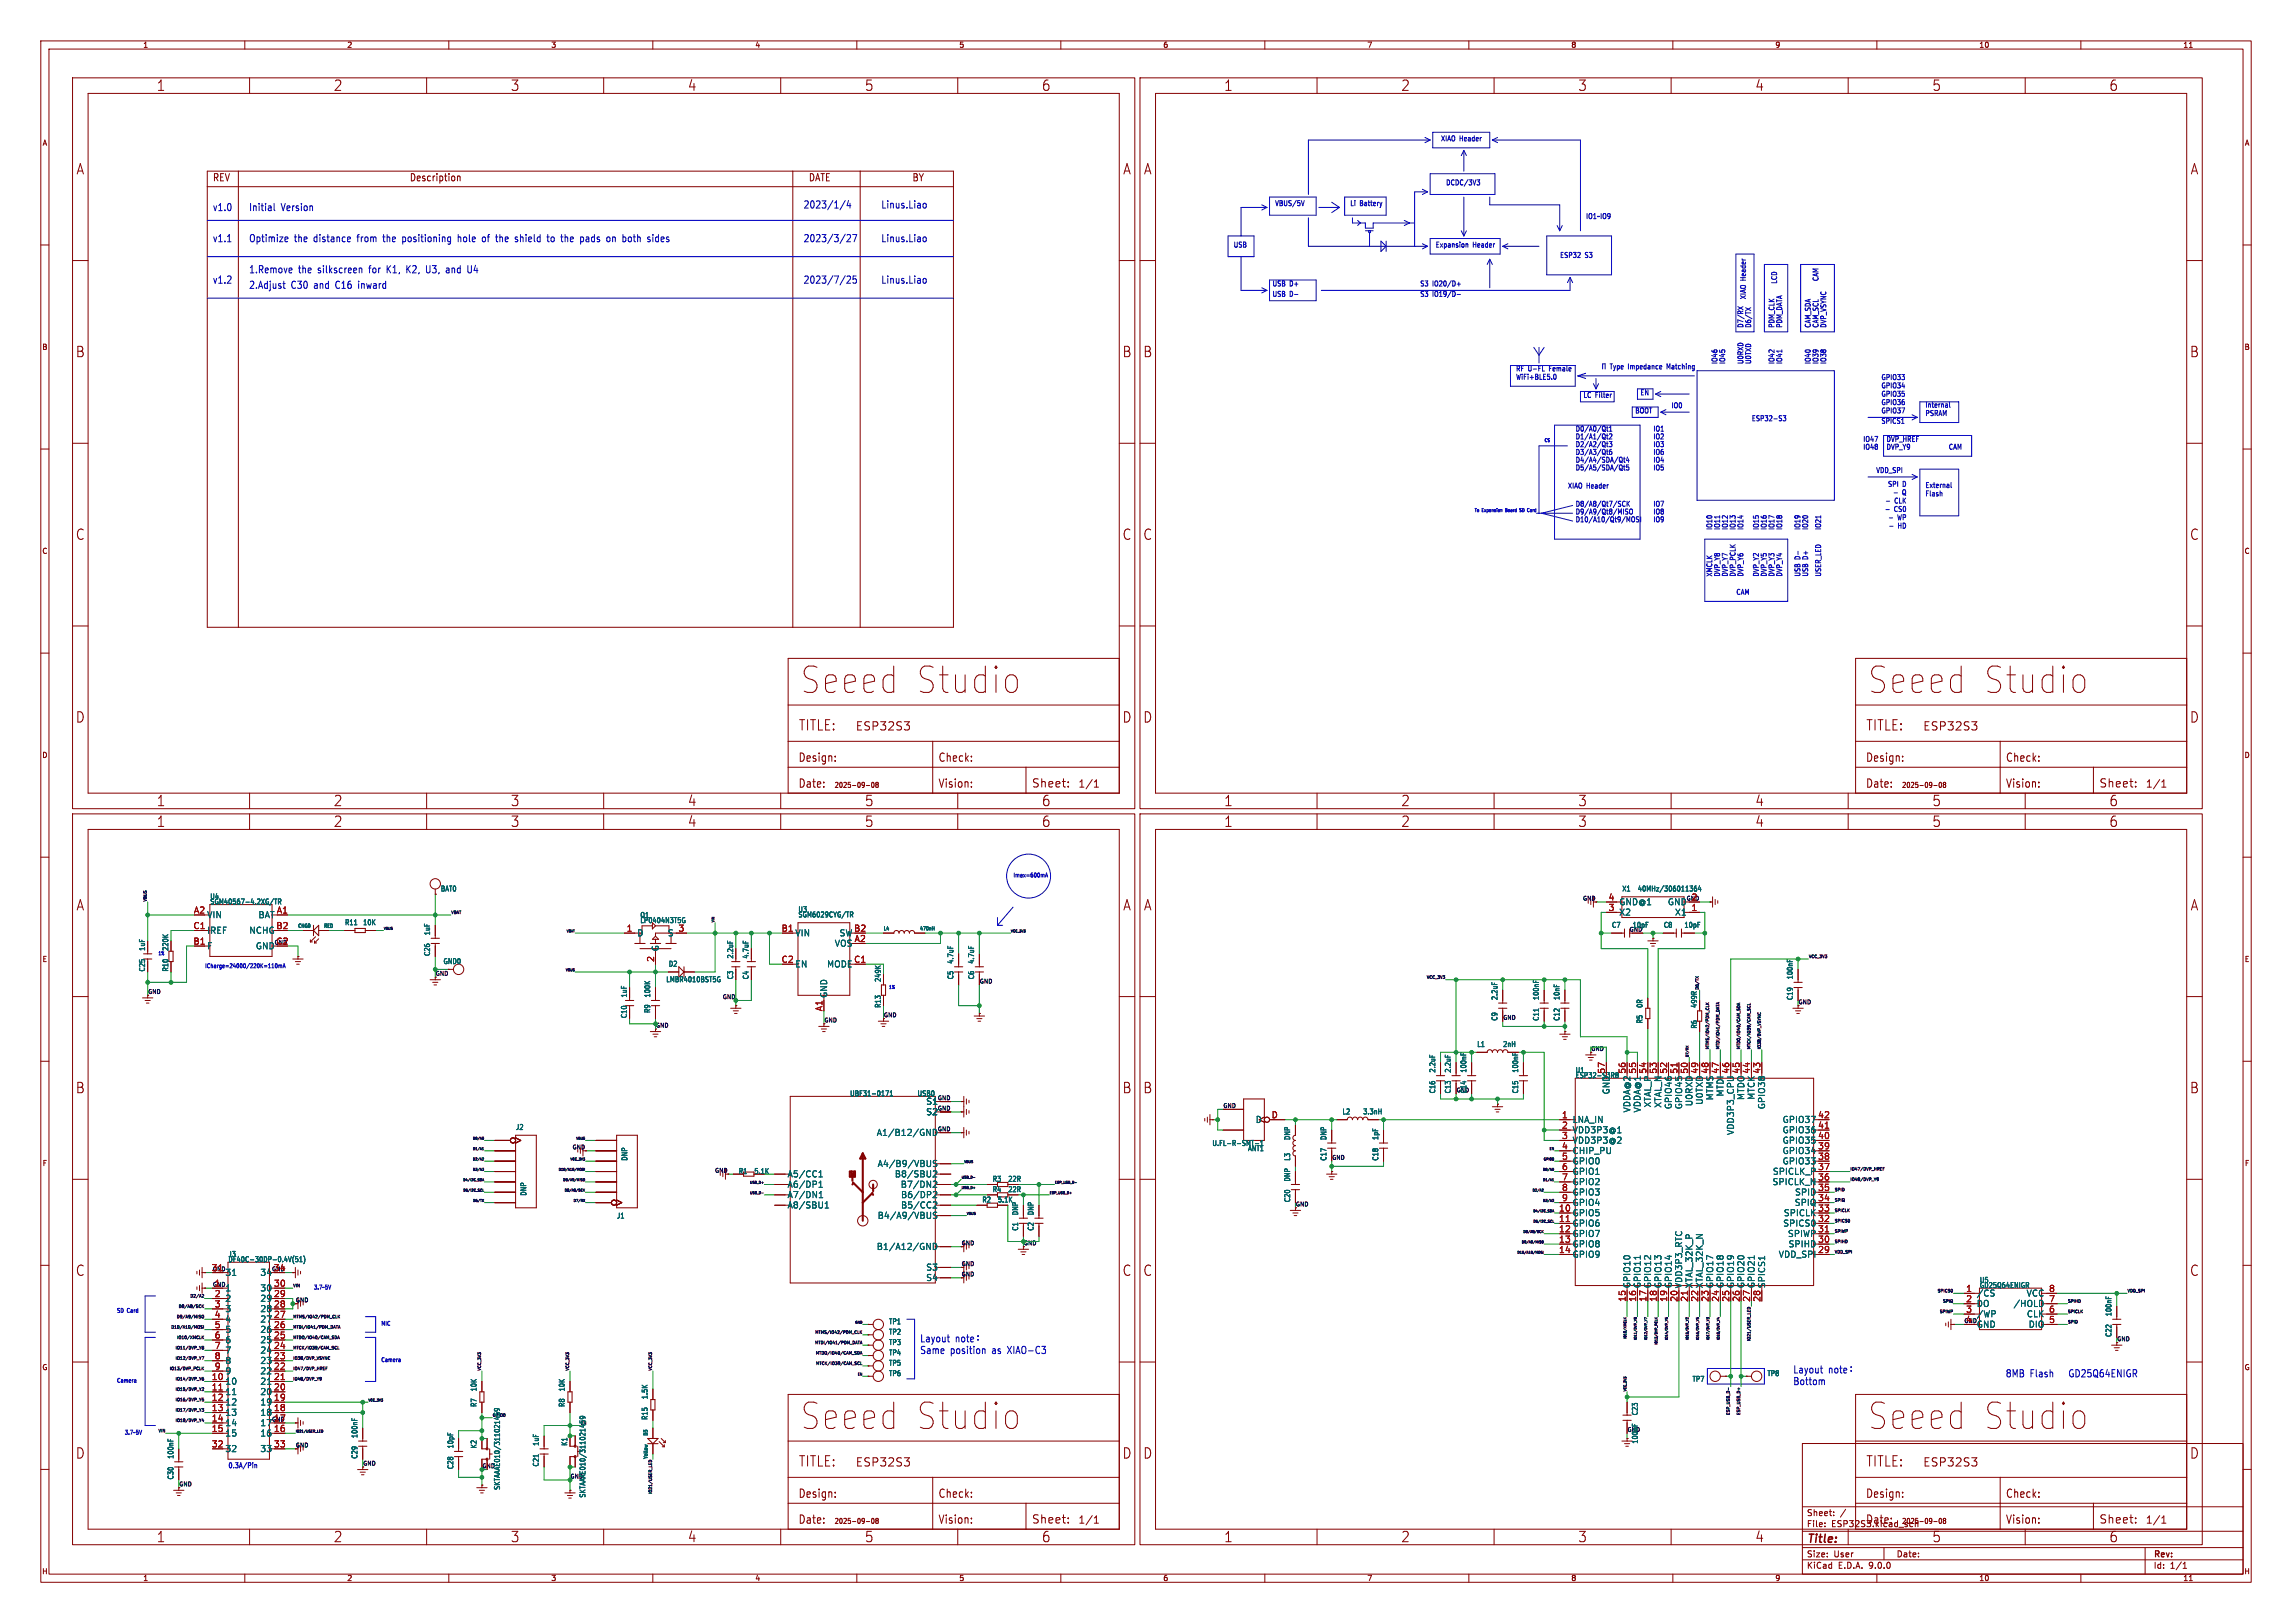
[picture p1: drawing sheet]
<svg xmlns="http://www.w3.org/2000/svg" width="562mm" height="398mm" viewBox="0 0 562 398" stroke-linecap="round" stroke-linejoin="round" font-family="sans-serif">
<defs><g id="words">
<g font-size="9" fill="#840000">
<text x="196.4" y="170.1">Seeed Studio</text>
<text x="458" y="170.1">Seeed Studio</text>
<text x="196.4" y="350.5">Seeed Studio</text>
<text x="458" y="350.5">Seeed Studio</text>
</g>
<g font-size="3.5" fill="#840000">
<text x="38.4" y="22.5">1</text>
<text x="81.8" y="22.5">2</text>
<text x="125.2" y="22.5">3</text>
<text x="168.6" y="22.5">4</text>
<text x="212" y="22.5">5</text>
<text x="255.3" y="22.5">6</text>
<text x="300" y="22.5">1</text>
<text x="343.4" y="22.5">2</text>
<text x="386.8" y="22.5">3</text>
<text x="430.2" y="22.5">4</text>
<text x="473.6" y="22.5">5</text>
<text x="517" y="22.5">6</text>
<text x="18.7" y="43">A</text>
<text x="275.2" y="43">A</text>
<text x="280.3" y="43">A</text>
<text x="536.9" y="43">A</text>
<text x="18.5" y="87.7">B</text>
<text x="275.1" y="87.7">B</text>
<text x="280.2" y="87.7">B</text>
<text x="536.7" y="87.7">B</text>
<text x="18.5" y="132.5">C</text>
<text x="275.1" y="132.5">C</text>
<text x="280.2" y="132.5">C</text>
<text x="536.7" y="132.5">C</text>
<text x="18.5" y="177.3">D</text>
<text x="195.8" y="179.2">TITLE:</text>
<text x="275.1" y="177.3">D</text>
<text x="280.2" y="177.3">D</text>
<text x="457.4" y="179.2">TITLE:</text>
<text x="536.7" y="177.3">D</text>
<text x="38.4" y="197.7">1</text>
<text x="81.8" y="197.7">2</text>
<text x="125.2" y="197.7">3</text>
<text x="168.6" y="197.7">4</text>
<text x="212" y="197.7">5</text>
<text x="255.3" y="197.7">6</text>
<text x="300" y="197.7">1</text>
<text x="343.4" y="197.7">2</text>
<text x="386.8" y="197.7">3</text>
<text x="430.2" y="197.7">4</text>
<text x="473.6" y="197.7">5</text>
<text x="517" y="197.7">6</text>
<text x="38.4" y="202.8">1</text>
<text x="81.8" y="202.8">2</text>
<text x="125.2" y="202.8">3</text>
<text x="168.6" y="202.8">4</text>
<text x="212" y="202.8">5</text>
<text x="255.3" y="202.8">6</text>
<text x="300" y="202.8">1</text>
<text x="343.4" y="202.8">2</text>
<text x="386.8" y="202.8">3</text>
<text x="430.2" y="202.8">4</text>
<text x="473.6" y="202.8">5</text>
<text x="517" y="202.8">6</text>
<text x="18.7" y="223.3">A</text>
<text x="275.2" y="223.3">A</text>
<text x="280.3" y="223.3">A</text>
<text x="536.9" y="223.3">A</text>
<text x="18.5" y="268.1">B</text>
<text x="275.1" y="268.1">B</text>
<text x="280.2" y="268.1">B</text>
<text x="536.7" y="268.1">B</text>
<text x="18.5" y="312.8">C</text>
<text x="275.1" y="312.8">C</text>
<text x="280.2" y="312.8">C</text>
<text x="536.7" y="312.8">C</text>
<text x="18.5" y="357.6">D</text>
<text x="195.8" y="359.5">TITLE:</text>
<text x="275.1" y="357.6">D</text>
<text x="280.2" y="357.6">D</text>
<text x="457.4" y="359.5">TITLE:</text>
<text x="536.7" y="357.6">D</text>
<text x="38.4" y="378.1">1</text>
<text x="81.8" y="378.1">2</text>
<text x="125.2" y="378.1">3</text>
<text x="168.6" y="378.1">4</text>
<text x="212" y="378.1">5</text>
<text x="255.3" y="378.1">6</text>
<text x="300" y="378.1">1</text>
<text x="343.4" y="378.1">2</text>
<text x="386.8" y="378.1">3</text>
<text x="430.2" y="378.1">4</text>
<text x="473.6" y="378.1">5</text>
<text x="517" y="378.1">6</text>
</g>
<g font-size="2.8" fill="#840000">
<text x="209.7" y="179.2">ESP32S3</text>
<text x="471.3" y="179.2">ESP32S3</text>
<text x="195.7" y="186.8">Design:</text>
<text x="230" y="186.8">Check:</text>
<text x="457.3" y="186.8">Design:</text>
<text x="491.6" y="186.8">Check:</text>
<text x="195.7" y="193.2">Date:</text>
<text x="230" y="193.2">Vision:</text>
<text x="252.9" y="193.1">Sheet:</text>
<text x="457.3" y="193.2">Date:</text>
<text x="491.6" y="193.2">Vision:</text>
<text x="514.5" y="193.1">Sheet:</text>
<text x="209.7" y="359.5">ESP32S3</text>
<text x="471.3" y="359.5">ESP32S3</text>
<text x="195.7" y="367.2">Design:</text>
<text x="230" y="367.2">Check:</text>
<text x="457.3" y="367.2">Design:</text>
<text x="491.6" y="367.2">Check:</text>
<text x="195.7" y="373.5">Date:</text>
<text x="230" y="373.5">Vision:</text>
<text x="252.9" y="373.5">Sheet:</text>
<text x="457.3" y="373.5">Date:</text>
<text x="491.6" y="373.5">Vision:</text>
<text x="514.5" y="373.5">Sheet:</text>
<text x="442.7" y="378.6">Title:</text>
</g>
<g font-size="2.5" fill="#840000">
<text x="52.1" y="44.6">REV</text>
<text x="100.4" y="44.6">Description</text>
<text x="198.2" y="44.6">DATE</text>
<text x="223.6" y="44.6">BY</text>
<text x="264.3" y="193.2">1/1</text>
<text x="525.9" y="193.2">1/1</text>
<text x="264.3" y="373.5">1/1</text>
<text x="525.9" y="373.5">1/1</text>
</g>
<g font-size="2.5" fill="#0000c2">
<text x="52.1" y="51.8">v1.0</text>
<text x="61" y="51.8">Initial</text>
<text x="68.8" y="51.8">Version</text>
<text x="196.8" y="51.2">2023/1/4</text>
<text x="215.9" y="51.2">Linus.Liao</text>
<text x="52.1" y="59.5">v1.1</text>
<text x="61" y="59.5">Optimize</text>
<text x="72.1" y="59.5">the</text>
<text x="76.9" y="59.5">distance</text>
<text x="87.7" y="59.5">from</text>
<text x="94.2" y="59.5">the</text>
<text x="99" y="59.5">positioning</text>
<text x="112.8" y="59.5">hole</text>
<text x="118.9" y="59.5">of</text>
<text x="122.4" y="59.5">the</text>
<text x="127.3" y="59.5">shield</text>
<text x="135.3" y="59.5">to</text>
<text x="138.9" y="59.5">the</text>
<text x="143.7" y="59.5">pads</text>
<text x="150.3" y="59.5">on both</text>
<text x="160.7" y="59.5">sides</text>
<text x="196.8" y="59.5">2023/3/27</text>
<text x="215.9" y="59.5">Linus.Liao</text>
<text x="52.1" y="69.6">v1.2</text>
<text x="61" y="70.9">2.Adjust</text>
<text x="61" y="67.1">1.Remove</text>
<text x="71.3" y="70.9">C30</text>
<text x="73.1" y="67.1">the</text>
<text x="77" y="70.9">and</text>
<text x="77.9" y="67.1">silkscreen</text>
<text x="82.4" y="70.9">C16</text>
<text x="88.1" y="70.9">inward</text>
<text x="90.6" y="67.1">for</text>
<text x="95" y="67.1">K1,</text>
<text x="100" y="67.1">K2,</text>
<text x="105" y="67.1">U3,</text>
<text x="110" y="67.1">and</text>
<text x="115.5" y="67.1">U4</text>
<text x="196.8" y="69.6">2023/7/25</text>
<text x="215.9" y="69.6">Linus.Liao</text>
<text x="225.4" y="329">Layout</text>
<text x="225.4" y="331.9">Same</text>
<text x="232.8" y="331.9">position</text>
<text x="243.2" y="331.9">as XIAO-C3</text>
<text x="439.4" y="336.6">Layout</text>
<text x="439.4" y="339.5">Bottom</text>
<text x="491.5" y="337.6">8MB Flash</text>
<text x="507.4" y="337.6">GD25Q64ENIGR</text>
</g>
<g font-size="2.1" fill="#a90000">
<text x="394.2" y="220.8">4</text>
<text x="414.5" y="220.8">2</text>
<text x="47.3" y="227.7">C1</text>
<text x="47.4" y="223.9">A2</text>
<text x="67.7" y="227.7">B2</text>
<text x="67.8" y="223.9">A1</text>
<text x="394.2" y="223.3">3</text>
<text x="414.5" y="223.3">1</text>
<text x="47.3" y="231.5">B1</text>
<text x="67.7" y="231.5">C2</text>
<text x="153.5" y="228.4">1</text>
<text x="166.2" y="228.4">3</text>
<text x="191.5" y="228.4">B1</text>
<text x="209.3" y="228.4">B2</text>
<text x="209.4" y="230.9">A2</text>
<text x="160.4" y="235.8" transform="rotate(-90 160.4 235.8)">2</text>
<text x="191.5" y="236">C2</text>
<text x="209.3" y="236">C1</text>
<text x="201.7" y="247.9" transform="rotate(-90 201.7 247.9)">A1</text>
<text x="393.4" y="263.2" transform="rotate(-90 393.4 263.2)">57</text>
<text x="398.5" y="263.2" transform="rotate(-90 398.5 263.2)">56</text>
<text x="401.1" y="263.2" transform="rotate(-90 401.1 263.2)">55</text>
<text x="403.6" y="263.2" transform="rotate(-90 403.6 263.2)">54</text>
<text x="406.1" y="263.2" transform="rotate(-90 406.1 263.2)">53</text>
<text x="408.7" y="263.2" transform="rotate(-90 408.7 263.2)">52</text>
<text x="411.2" y="263.2" transform="rotate(-90 411.2 263.2)">51</text>
<text x="413.8" y="263.2" transform="rotate(-90 413.8 263.2)">50</text>
<text x="416.3" y="263.2" transform="rotate(-90 416.3 263.2)">49</text>
<text x="418.8" y="263.2" transform="rotate(-90 418.8 263.2)">48</text>
<text x="421.4" y="263.2" transform="rotate(-90 421.4 263.2)">47</text>
<text x="423.9" y="263.2" transform="rotate(-90 423.9 263.2)">46</text>
<text x="426.5" y="263.2" transform="rotate(-90 426.5 263.2)">45</text>
<text x="429" y="263.2" transform="rotate(-90 429 263.2)">44</text>
<text x="431.5" y="263.2" transform="rotate(-90 431.5 263.2)">43</text>
<text x="311.6" y="274.1">D</text>
<text x="382.7" y="274.1">1</text>
<text x="445.5" y="274.1">42</text>
<text x="382.7" y="276.6">2</text>
<text x="382.7" y="279.2">3</text>
<text x="382.7" y="281.7">4</text>
<text x="445.5" y="276.6">41</text>
<text x="445.5" y="279.2">40</text>
<text x="445.5" y="281.7">39</text>
<text x="382.7" y="284.3">5</text>
<text x="382.7" y="286.8">6</text>
<text x="445.5" y="284.3">38</text>
<text x="445.5" y="286.8">37</text>
<text x="382.7" y="289.3">7</text>
<text x="382.7" y="291.9">8</text>
<text x="445.5" y="289.3">36</text>
<text x="445.5" y="291.9">35</text>
<text x="382" y="297">10</text>
<text x="382" y="299.5">11</text>
<text x="382.7" y="294.4">9</text>
<text x="445.5" y="294.4">34</text>
<text x="445.5" y="297">33</text>
<text x="445.5" y="299.5">32</text>
<text x="382" y="302">12</text>
<text x="382" y="304.6">13</text>
<text x="445.5" y="302">31</text>
<text x="445.5" y="304.6">30</text>
<text x="51.8" y="311.6">31</text>
<text x="67.1" y="311.6">34</text>
<text x="382" y="307.1">14</text>
<text x="445.5" y="307.1">29</text>
<text x="52.5" y="315.4">1</text>
<text x="52.5" y="317.9">2</text>
<text x="67.1" y="315.4">30</text>
<text x="67.1" y="317.9">29</text>
<text x="481.8" y="316.6">1</text>
<text x="502.1" y="316.6">8</text>
<text x="52.5" y="320.4">3</text>
<text x="52.5" y="323">4</text>
<text x="67.1" y="320.4">28</text>
<text x="67.1" y="323">27</text>
<text x="398.5" y="319.1" transform="rotate(-90 398.5 319.1)">15</text>
<text x="401.1" y="319.1" transform="rotate(-90 401.1 319.1)">16</text>
<text x="403.6" y="319.1" transform="rotate(-90 403.6 319.1)">17</text>
<text x="406.1" y="319.1" transform="rotate(-90 406.1 319.1)">18</text>
<text x="408.7" y="319.1" transform="rotate(-90 408.7 319.1)">19</text>
<text x="411.2" y="319.1" transform="rotate(-90 411.2 319.1)">20</text>
<text x="413.8" y="319.1" transform="rotate(-90 413.8 319.1)">21</text>
<text x="416.3" y="319.1" transform="rotate(-90 416.3 319.1)">22</text>
<text x="418.8" y="319.1" transform="rotate(-90 418.8 319.1)">23</text>
<text x="421.4" y="319.1" transform="rotate(-90 421.4 319.1)">24</text>
<text x="423.9" y="319.1" transform="rotate(-90 423.9 319.1)">25</text>
<text x="426.5" y="319.1" transform="rotate(-90 426.5 319.1)">26</text>
<text x="429" y="319.1" transform="rotate(-90 429 319.1)">27</text>
<text x="431.5" y="319.1" transform="rotate(-90 431.5 319.1)">28</text>
<text x="481.8" y="319.2">2</text>
<text x="481.8" y="321.7">3</text>
<text x="502.1" y="319.2">7</text>
<text x="502.1" y="321.7">6</text>
<text x="52.5" y="325.5">5</text>
<text x="52.5" y="328.1">6</text>
<text x="67.1" y="325.5">26</text>
<text x="67.1" y="328.1">25</text>
<text x="481.8" y="324.3">4</text>
<text x="502.1" y="324.3">5</text>
<text x="52.5" y="330.6">7</text>
<text x="52.5" y="333.1">8</text>
<text x="52.5" y="335.7">9</text>
<text x="67.1" y="330.6">24</text>
<text x="67.1" y="333.1">23</text>
<text x="67.1" y="335.7">22</text>
<text x="51.8" y="338.2">10</text>
<text x="51.8" y="340.8">11</text>
<text x="55.1" y="336.9">9</text>
<text x="67.1" y="338.2">21</text>
<text x="67.1" y="340.8">20</text>
<text x="51.8" y="343.3">12</text>
<text x="51.8" y="345.8">13</text>
<text x="67.1" y="343.3">19</text>
<text x="67.1" y="345.8">18</text>
<text x="51.8" y="348.4">14</text>
<text x="51.8" y="350.9">15</text>
<text x="67.1" y="348.4">17</text>
<text x="67.1" y="350.9">16</text>
<text x="51.8" y="354.7">32</text>
<text x="67.1" y="354.7">33</text>
</g>
<g font-size="2.1" fill="#006464">
<text x="396.7" y="222">GND@1</text>
<text x="408.7" y="222">GND</text>
<text x="50.7" y="225.2">VIN</text>
<text x="63.3" y="225.2">BAT</text>
<text x="396.7" y="224.5">X2</text>
<text x="410.5" y="224.5">X1</text>
<text x="50.7" y="229">IREF</text>
<text x="50.7" y="232.8">F</text>
<text x="61" y="229">NCHG</text>
<text x="62.6" y="232.8">GND</text>
<text x="156.1" y="229.6">D</text>
<text x="161.6" y="233.2" transform="rotate(-90 161.6 233.2)">G</text>
<text x="163.6" y="229.6">S</text>
<text x="194.8" y="229.6">VIN</text>
<text x="204.5" y="232.2">VOS</text>
<text x="205.7" y="229.6">SW</text>
<text x="194.8" y="237.2">EN</text>
<text x="202.6" y="237.2">MODE</text>
<text x="202.9" y="244.6" transform="rotate(-90 202.9 244.6)">GND</text>
<text x="394.7" y="268.2" transform="rotate(-90 394.7 268.2)">GND</text>
<text x="420.1" y="269.7" transform="rotate(-90 420.1 269.7)">MTMS</text>
<text x="422.6" y="268.7" transform="rotate(-90 422.6 268.7)">MTDI</text>
<text x="427.7" y="269.6" transform="rotate(-90 427.7 269.6)">MTDO</text>
<text x="430.3" y="269.5" transform="rotate(-90 430.3 269.5)">MTCK</text>
<text x="226.9" y="270.9">S1</text>
<text x="226.9" y="273.4">S2</text>
<text x="307.7" y="275.3">D</text>
<text x="385.3" y="275.3">LNA_IN</text>
<text x="399.8" y="272.6" transform="rotate(-90 399.8 272.6)">VDDA@2</text>
<text x="402.3" y="272.6" transform="rotate(-90 402.3 272.6)">VDDA@1</text>
<text x="404.9" y="271.4" transform="rotate(-90 404.9 271.4)">XTAL_P</text>
<text x="407.4" y="271.5" transform="rotate(-90 407.4 271.5)">XTAL_N</text>
<text x="409.9" y="271.8" transform="rotate(-90 409.9 271.8)">GPIO46</text>
<text x="412.5" y="271.8" transform="rotate(-90 412.5 271.8)">GPIO45</text>
<text x="415" y="271.1" transform="rotate(-90 415 271.1)">U0RXD</text>
<text x="417.6" y="270.8" transform="rotate(-90 417.6 270.8)">U0TXD</text>
<text x="432.8" y="271.8" transform="rotate(-90 432.8 271.8)">GPIO38</text>
<text x="436.8" y="275.3">GPIO37</text>
<text x="214.8" y="278.5">A1/B12/GND</text>
<text x="385.3" y="277.9">VDD3P3@1</text>
<text x="385.3" y="280.4">VDD3P3@2</text>
<text x="425.2" y="278.2" transform="rotate(-90 425.2 278.2)">VDD3P3_CPU</text>
<text x="436.8" y="277.9">GPIO36</text>
<text x="436.8" y="280.4">GPIO35</text>
<text x="215" y="286.1">A4/B9/VBUS</text>
<text x="385.3" y="283">CHIP_PU</text>
<text x="385.3" y="285.5">GPIO0</text>
<text x="436.8" y="283">GPIO34</text>
<text x="436.8" y="285.5">GPIO33</text>
<text x="192.9" y="288.7">A5/CC1</text>
<text x="192.9" y="291.2">A6/DP1</text>
<text x="192.9" y="293.8">A7/DN1</text>
<text x="219.2" y="288.7">B8/SBU2</text>
<text x="220.7" y="291.2">B7/DN2</text>
<text x="220.8" y="293.8">B6/DP2</text>
<text x="385.3" y="288">GPIO1</text>
<text x="385.3" y="290.6">GPIO2</text>
<text x="385.3" y="293.1">GPIO3</text>
<text x="434.4" y="290.6">SPICLK_N</text>
<text x="434.4" y="288">SPICLK_P</text>
<text x="439.9" y="293.1">SPID</text>
<text x="192.9" y="296.3">A8/SBU1</text>
<text x="215" y="298.8">B4/A9/VBUS</text>
<text x="220.8" y="296.3">B5/CC2</text>
<text x="385.3" y="295.7">GPIO4</text>
<text x="385.3" y="298.2">GPIO5</text>
<text x="437.1" y="298.2">SPICLK</text>
<text x="439.8" y="295.7">SPIQ</text>
<text x="385.3" y="300.7">GPIO6</text>
<text x="385.3" y="303.3">GPIO7</text>
<text x="385.3" y="305.8">GPIO8</text>
<text x="437" y="300.7">SPICS0</text>
<text x="438.1" y="303.3">SPIWP</text>
<text x="438.3" y="305.8">SPIHD</text>
<text x="214.8" y="306.5">B1/A12/GND</text>
<text x="226.9" y="311.5">S3</text>
<text x="385.3" y="308.4">GPIO9</text>
<text x="435.9" y="308.4">VDD_SPI</text>
<text x="55.1" y="312.8">31</text>
<text x="55.1" y="316.6">1</text>
<text x="63.7" y="312.8">34</text>
<text x="63.7" y="316.6">30</text>
<text x="226.9" y="314.1">S4</text>
<text x="399.8" y="315.7" transform="rotate(-90 399.8 315.7)">GPIO10</text>
<text x="402.3" y="315.7" transform="rotate(-90 402.3 315.7)">GPIO11</text>
<text x="404.9" y="315.7" transform="rotate(-90 404.9 315.7)">GPIO12</text>
<text x="407.4" y="315.7" transform="rotate(-90 407.4 315.7)">GPIO13</text>
<text x="409.9" y="315.7" transform="rotate(-90 409.9 315.7)">GPIO14</text>
<text x="412.5" y="315.7" transform="rotate(-90 412.5 315.7)">VDD3P3_RTC</text>
<text x="415" y="315.7" transform="rotate(-90 415 315.7)">XTAL_32K_P</text>
<text x="417.6" y="315.7" transform="rotate(-90 417.6 315.7)">XTAL_32K_N</text>
<text x="420.1" y="315.7" transform="rotate(-90 420.1 315.7)">GPIO17</text>
<text x="422.6" y="315.7" transform="rotate(-90 422.6 315.7)">GPIO18</text>
<text x="425.2" y="315.7" transform="rotate(-90 425.2 315.7)">GPIO19</text>
<text x="427.7" y="315.7" transform="rotate(-90 427.7 315.7)">GPIO20</text>
<text x="430.3" y="315.7" transform="rotate(-90 430.3 315.7)">GPIO21</text>
<text x="432.8" y="315.7" transform="rotate(-90 432.8 315.7)">SPICS1</text>
<text x="484.4" y="317.9">/CS</text>
<text x="496.6" y="317.9">VCC</text>
<text x="55.1" y="319.2">2</text>
<text x="55.1" y="321.7">3</text>
<text x="63.7" y="319.2">29</text>
<text x="63.7" y="321.7">28</text>
<text x="484.4" y="320.4">DO</text>
<text x="484.4" y="323">/WP</text>
<text x="493.4" y="320.4">/HOLD</text>
<text x="496.7" y="323">CLK</text>
<text x="55.1" y="324.2">4</text>
<text x="55.1" y="326.8">5</text>
<text x="55.1" y="329.3">6</text>
<text x="63.7" y="324.2">27</text>
<text x="63.7" y="326.8">26</text>
<text x="63.7" y="329.3">25</text>
<text x="484.4" y="325.5">GND</text>
<text x="497.1" y="325.5">DIO</text>
<text x="55.1" y="331.9">7</text>
<text x="55.1" y="334.4">8</text>
<text x="63.7" y="331.9">24</text>
<text x="63.7" y="334.4">23</text>
<text x="55.1" y="339.5">10</text>
<text x="63.7" y="336.9">22</text>
<text x="63.7" y="339.5">21</text>
<text x="55.1" y="342">11</text>
<text x="55.1" y="344.6">12</text>
<text x="55.1" y="347.1">13</text>
<text x="63.7" y="342">20</text>
<text x="63.7" y="344.6">19</text>
<text x="63.7" y="347.1">18</text>
<text x="55.1" y="349.6">14</text>
<text x="55.1" y="352.2">15</text>
<text x="63.7" y="349.6">17</text>
<text x="63.7" y="352.2">16</text>
<text x="55.1" y="356">32</text>
<text x="63.7" y="356">33</text>
</g>
<g font-size="2.1" fill="#840000">
<text x="442.7" y="371.7">Sheet:</text>
<text x="442.7" y="374.4">File:</text>
<text x="448.8" y="374.4">ESP32S3.kicad_sch</text>
<text x="442.7" y="381.8">Size:</text>
<text x="449.4" y="381.8">User</text>
<text x="464.7" y="381.8">Date:</text>
<text x="527.7" y="382">Rev:</text>
<text x="442.7" y="384.6">KiCad</text>
<text x="450.5" y="384.6">E.D.A.</text>
<text x="458.1" y="384.6">9.0.0</text>
<text x="527.7" y="384.6">Id:</text>
<text x="531.8" y="384.6">1/1</text>
</g>
<g font-size="1.8" fill="#840000">
<text x="35" y="11.9">1</text>
<text x="85" y="11.9">2</text>
<text x="135" y="11.9">3</text>
<text x="185" y="11.9">4</text>
<text x="235" y="11.9">5</text>
<text x="285" y="11.9">6</text>
<text x="335" y="11.9">7</text>
<text x="385" y="11.9">8</text>
<text x="435" y="11.9">9</text>
<text x="485" y="11.9">10</text>
<text x="535" y="11.9">11</text>
<text x="10.3" y="35.9">A</text>
<text x="550.1" y="35.9">A</text>
<text x="10.3" y="85.9">B</text>
<text x="550" y="85.9">B</text>
<text x="10.3" y="135.9">C</text>
<text x="550" y="135.9">C</text>
<text x="10.3" y="185.9">D</text>
<text x="550" y="185.9">D</text>
<text x="204.4" y="193.2">2025-09-08</text>
<text x="466.1" y="193.2">2025-09-08</text>
<text x="35.7" y="233.1" transform="rotate(-90 35.7 233.1)">1uF</text>
<text x="41.4" y="233.1" transform="rotate(-90 41.4 233.1)">220K</text>
<text x="10.3" y="235.9">E</text>
<text x="35.7" y="238.2" transform="rotate(-90 35.7 238.2)">C25</text>
<text x="41.4" y="238.2" transform="rotate(-90 41.4 238.2)">R10</text>
<text x="179.9" y="235" transform="rotate(-90 179.9 235)">2.2uF</text>
<text x="183.7" y="235" transform="rotate(-90 183.7 235)">4.7uF</text>
<text x="550.1" y="235.9">E</text>
<text x="153.8" y="244.5" transform="rotate(-90 153.8 244.5)">1uF</text>
<text x="153.8" y="249.6" transform="rotate(-90 153.8 249.6)">C10</text>
<text x="216.1" y="247.1" transform="rotate(-90 216.1 247.1)">R13</text>
<text x="10.3" y="285.9">F</text>
<text x="184.8" y="287.8">5.1K</text>
<text x="550.1" y="285.9">F</text>
<text x="247" y="292.3">22R</text>
<text x="247" y="289.8">22R</text>
<text x="244.4" y="294.8">5.1K</text>
<text x="10.3" y="335.9">G</text>
<text x="550" y="335.9">G</text>
<text x="204.4" y="373.6">2025-09-08</text>
<text x="466.1" y="373.6">2025-09-08</text>
<text x="10.2" y="385.9">H</text>
<text x="35" y="387.6">1</text>
<text x="85" y="387.6">2</text>
<text x="135" y="387.6">3</text>
<text x="185" y="387.6">4</text>
<text x="235" y="387.6">5</text>
<text x="285" y="387.6">6</text>
<text x="335" y="387.6">7</text>
<text x="385" y="387.6">8</text>
<text x="435" y="387.6">9</text>
<text x="485" y="387.6">10</text>
<text x="535" y="387.6">11</text>
<text x="550" y="385.9">H</text>
</g>
<g font-size="1.8" fill="#0000c2">
<text x="353.1" y="34.7">XIAO Header</text>
<text x="354.3" y="45.5">DCDC/3V3</text>
<text x="312.4" y="50.6">VBUS/5V</text>
<text x="330.8" y="50.6">Li</text>
<text x="333.3" y="50.6">Battery</text>
<text x="388.6" y="53.7">IO1~IO9</text>
<text x="302.3" y="60.7">USB</text>
<text x="351.8" y="60.7">Expansion</text>
<text x="361" y="60.7">Header</text>
<text x="382.3" y="63.3">ESP32</text>
<text x="388.5" y="63.3">S3</text>
<text x="311.8" y="70.3">USB D+</text>
<text x="348" y="70.3">S3</text>
<text x="351.1" y="70.3">IO20/D+</text>
<text x="435.6" y="69.6" transform="rotate(-90 435.6 69.6)">LCD</text>
<text x="445.8" y="69" transform="rotate(-90 445.8 69)">CAM</text>
<text x="311.8" y="72.8">USB D-</text>
<text x="348" y="72.8">S3</text>
<text x="351.1" y="72.8">IO19/D-</text>
<text x="428" y="73.4" transform="rotate(-90 428 73.4)">XIAO Header</text>
<text x="427.4" y="80.4" transform="rotate(-90 427.4 80.4)">D7/RX</text>
<text x="429.3" y="80.4" transform="rotate(-90 429.3 80.4)">D6/TX</text>
<text x="435" y="80.4" transform="rotate(-90 435 80.4)">PDM_CLK</text>
<text x="436.9" y="80.4" transform="rotate(-90 436.9 80.4)">PDM_DATA</text>
<text x="443.9" y="80.4" transform="rotate(-90 443.9 80.4)">CAM_SDA</text>
<text x="445.8" y="80.4" transform="rotate(-90 445.8 80.4)">CAM_SCL</text>
<text x="447.7" y="80.4" transform="rotate(-90 447.7 80.4)">DVP_VSYNC</text>
<text x="421" y="89.3" transform="rotate(-90 421 89.3)">IO46</text>
<text x="422.9" y="89.3" transform="rotate(-90 422.9 89.3)">IO45</text>
<text x="427.4" y="89.3" transform="rotate(-90 427.4 89.3)">U0RXD</text>
<text x="429.3" y="89.3" transform="rotate(-90 429.3 89.3)">U0TXD</text>
<text x="435" y="89.3" transform="rotate(-90 435 89.3)">IO42</text>
<text x="436.9" y="89.3" transform="rotate(-90 436.9 89.3)">IO41</text>
<text x="443.9" y="89.3" transform="rotate(-90 443.9 89.3)">IO40</text>
<text x="445.8" y="89.3" transform="rotate(-90 445.8 89.3)">IO39</text>
<text x="447.7" y="89.3" transform="rotate(-90 447.7 89.3)">IO38</text>
<text x="371.5" y="91.1">RF U-FL</text>
<text x="371.5" y="93.1">WiFi+BLE5.0</text>
<text x="379.9" y="91.1">Female</text>
<text x="399.2" y="90.6">Impedance</text>
<text x="408.9" y="90.6">Matching</text>
<text x="461" y="93.2">GPIO33</text>
<text x="461" y="95.2">GPIO34</text>
<text x="388" y="97.6">LC Filter</text>
<text x="400.7" y="101.4">BOOT</text>
<text x="402" y="96.9">EN</text>
<text x="409.6" y="100.1">IO0</text>
<text x="461" y="97.3">GPIO35</text>
<text x="461" y="99.3">GPIO36</text>
<text x="461" y="101.4">GPIO37</text>
<text x="471.8" y="100">Internal</text>
<text x="386.1" y="107.7">D1/A1/Qt2</text>
<text x="386.1" y="105.8">D0/A0/Qt1</text>
<text x="405.1" y="107.7">IO2</text>
<text x="405.1" y="105.8">IO1</text>
<text x="429.3" y="103.3">ESP32-S3</text>
<text x="461" y="103.9">SPICS1</text>
<text x="471.8" y="102">PSRAM</text>
<text x="386.1" y="113.4">D4/A4/SDA/Qt4</text>
<text x="386.1" y="109.6">D2/A2/Qt3</text>
<text x="386.1" y="111.5">D3/A3/Qt6</text>
<text x="405.1" y="109.6">IO3</text>
<text x="405.1" y="111.5">IO6</text>
<text x="405.1" y="113.4">IO4</text>
<text x="456.6" y="110.3">IO48</text>
<text x="456.6" y="108.4">IO47</text>
<text x="462.3" y="110.3">DVP_Y9</text>
<text x="462.3" y="108.4">DVP_HREF</text>
<text x="477.5" y="110.3">CAM</text>
<text x="384.2" y="119.8">XIAO Header</text>
<text x="386.1" y="115.3">D5/A5/SDA/Qt5</text>
<text x="405.1" y="115.3">IO5</text>
<text x="459.7" y="116">VDD_SPI</text>
<text x="462.6" y="119.6">SPI</text>
<text x="466.3" y="119.6">D</text>
<text x="471.8" y="119.7">External</text>
<text x="386.1" y="124.2">D8/A8/Qt7/SCK</text>
<text x="405.1" y="124.2">IO7</text>
<text x="464.2" y="125.7">CS0</text>
<text x="464.3" y="123.7">CLK</text>
<text x="466.2" y="121.7">Q</text>
<text x="471.8" y="121.7">Flash</text>
<text x="386.1" y="126.1">D9/A9/Qt8/MISO</text>
<text x="386.1" y="128">D10/A10/Qt9/MOSI</text>
<text x="405.1" y="128">IO9</text>
<text x="405.1" y="126.1">IO8</text>
<text x="419.7" y="129.9" transform="rotate(-90 419.7 129.9)">IO10</text>
<text x="421.6" y="129.9" transform="rotate(-90 421.6 129.9)">IO11</text>
<text x="423.5" y="129.9" transform="rotate(-90 423.5 129.9)">IO12</text>
<text x="425.4" y="129.9" transform="rotate(-90 425.4 129.9)">IO13</text>
<text x="427.4" y="129.9" transform="rotate(-90 427.4 129.9)">IO14</text>
<text x="431.2" y="129.9" transform="rotate(-90 431.2 129.9)">IO15</text>
<text x="433.1" y="129.9" transform="rotate(-90 433.1 129.9)">IO16</text>
<text x="435" y="129.9" transform="rotate(-90 435 129.9)">IO17</text>
<text x="436.9" y="129.9" transform="rotate(-90 436.9 129.9)">IO18</text>
<text x="441.3" y="129.9" transform="rotate(-90 441.3 129.9)">IO19</text>
<text x="443.2" y="129.9" transform="rotate(-90 443.2 129.9)">IO20</text>
<text x="446.4" y="129.9" transform="rotate(-90 446.4 129.9)">IO21</text>
<text x="465" y="127.8">WP</text>
<text x="465.1" y="129.8">HD</text>
<text x="419.7" y="141.4" transform="rotate(-90 419.7 141.4)">XMCLK</text>
<text x="421.6" y="141.4" transform="rotate(-90 421.6 141.4)">DVP_Y8</text>
<text x="423.5" y="141.4" transform="rotate(-90 423.5 141.4)">DVP_Y7</text>
<text x="425.4" y="141.4" transform="rotate(-90 425.4 141.4)">DVP_PCLK</text>
<text x="427.4" y="141.4" transform="rotate(-90 427.4 141.4)">DVP_Y6</text>
<text x="431.2" y="141.4" transform="rotate(-90 431.2 141.4)">DVP_Y2</text>
<text x="433.1" y="141.4" transform="rotate(-90 433.1 141.4)">DVP_Y5</text>
<text x="435" y="141.4" transform="rotate(-90 435 141.4)">DVP_Y3</text>
<text x="436.9" y="141.4" transform="rotate(-90 436.9 141.4)">DVP_Y4</text>
<text x="441.3" y="141.4" transform="rotate(-90 441.3 141.4)">USB D-</text>
<text x="443.2" y="141.4" transform="rotate(-90 443.2 141.4)">USB D+</text>
<text x="446.4" y="141.4" transform="rotate(-90 446.4 141.4)">USER_LED</text>
<text x="425.4" y="145.8">CAM</text>
<text x="55.9" y="359.8">0.3A/Pin</text>
</g>
<g font-size="1.8" fill="#006464">
<text x="51.4" y="220.5">U4</text>
<text x="51.4" y="221.8">SGM40567-4.2XG/TR</text>
<text x="107.9" y="218.6">BAT0</text>
<text x="397.5" y="218.6">X1</text>
<text x="401.3" y="218.6">40MHz/306011364</text>
<text x="84.4" y="226.9">R11</text>
<text x="88.9" y="226.9">10K</text>
<text x="156.8" y="225.1">Q1</text>
<text x="156.8" y="226.4">LP0404N3T5G</text>
<text x="195.6" y="223.7">U3</text>
<text x="195.6" y="225">SGM6029CYG/TR</text>
<text x="394.9" y="227.5">C7</text>
<text x="400" y="227.5">10pF</text>
<text x="407.6" y="227.5">C8</text>
<text x="412.7" y="227.5">10pF</text>
<text x="105.6" y="229.3" transform="rotate(-90 105.6 229.3)">1uF</text>
<text x="105.6" y="234.4" transform="rotate(-90 105.6 234.4)">C26</text>
<text x="108.6" y="236.4">GND0</text>
<text x="163.8" y="237">D2</text>
<text x="233.8" y="236.3" transform="rotate(-90 233.8 236.3)">4.7uF</text>
<text x="238.9" y="236.3" transform="rotate(-90 238.9 236.3)">4.7uF</text>
<text x="159.6" y="244.5" transform="rotate(-90 159.6 244.5)">100K</text>
<text x="163.2" y="240.9">LMBR4010BST5G</text>
<text x="179.9" y="240.1" transform="rotate(-90 179.9 240.1)">C3</text>
<text x="183.7" y="240.1" transform="rotate(-90 183.7 240.1)">C4</text>
<text x="216.1" y="240.7" transform="rotate(-90 216.1 240.7)">249K</text>
<text x="233.8" y="240.1" transform="rotate(-90 233.8 240.1)">C5</text>
<text x="238.9" y="240.1" transform="rotate(-90 238.9 240.1)">C6</text>
<text x="367.2" y="245.2" transform="rotate(-90 367.2 245.2)">2.2uF</text>
<text x="377.4" y="245.2" transform="rotate(-90 377.4 245.2)">100nF</text>
<text x="382.4" y="245.2" transform="rotate(-90 382.4 245.2)">10nF</text>
<text x="439.6" y="245.2" transform="rotate(-90 439.6 245.2)">C19</text>
<text x="439.6" y="240.1" transform="rotate(-90 439.6 240.1)">100nF</text>
<text x="159.6" y="248.3" transform="rotate(-90 159.6 248.3)">R9</text>
<text x="367.2" y="250.2" transform="rotate(-90 367.2 250.2)">C9</text>
<text x="377.4" y="250.2" transform="rotate(-90 377.4 250.2)">C11</text>
<text x="382.4" y="250.2" transform="rotate(-90 382.4 250.2)">C12</text>
<text x="402.8" y="250.9" transform="rotate(-90 402.8 250.9)">R5</text>
<text x="402.8" y="247.1" transform="rotate(-90 402.8 247.1)">0R</text>
<text x="416.1" y="247.1" transform="rotate(-90 416.1 247.1)">499R</text>
<text x="361.9" y="256.7">L1</text>
<text x="368.3" y="256.7">2nH</text>
<text x="416.1" y="252.1" transform="rotate(-90 416.1 252.1)">R6</text>
<text x="352" y="262.9" transform="rotate(-90 352 262.9)">2.2uF</text>
<text x="355.8" y="262.9" transform="rotate(-90 355.8 262.9)">2.2uF</text>
<text x="359.6" y="262.9" transform="rotate(-90 359.6 262.9)">100nF</text>
<text x="372.3" y="262.9" transform="rotate(-90 372.3 262.9)">100nF</text>
<text x="386.1" y="263.1">U1</text>
<text x="208.2" y="268.8">UBF31-0171</text>
<text x="224.8" y="268.8">USB0</text>
<text x="352" y="268" transform="rotate(-90 352 268)">C16</text>
<text x="355.8" y="268" transform="rotate(-90 355.8 268)">C13</text>
<text x="359.6" y="268" transform="rotate(-90 359.6 268)">C14</text>
<text x="372.3" y="268" transform="rotate(-90 372.3 268)">C15</text>
<text x="386.1" y="264.4">ESP32-S3R8</text>
<text x="328.9" y="273.2">L2</text>
<text x="334" y="273.2">3.3nH</text>
<text x="126.3" y="277.1">J2</text>
<text x="297" y="281">U.FL-R-SMT-1</text>
<text x="316.4" y="279.5" transform="rotate(-90 316.4 279.5)">DNP</text>
<text x="325.3" y="279.5" transform="rotate(-90 325.3 279.5)">DNP</text>
<text x="338" y="279.5" transform="rotate(-90 338 279.5)">1pF</text>
<text x="154" y="284.5" transform="rotate(-90 154 284.5)">DNP</text>
<text x="180.9" y="287.8">R1</text>
<text x="305.8" y="282.3">ANT1</text>
<text x="316.4" y="284.5" transform="rotate(-90 316.4 284.5)">L3</text>
<text x="325.3" y="284.5" transform="rotate(-90 325.3 284.5)">C17</text>
<text x="338" y="284.5" transform="rotate(-90 338 284.5)">C18</text>
<text x="129.2" y="293.1" transform="rotate(-90 129.2 293.1)">DNP</text>
<text x="243.2" y="292.3">R4</text>
<text x="243.2" y="289.8">R3</text>
<text x="316.4" y="289.6" transform="rotate(-90 316.4 289.6)">DNP</text>
<text x="151.1" y="298.8">J1</text>
<text x="240.6" y="294.8">R2</text>
<text x="249.7" y="297.9" transform="rotate(-90 249.7 297.9)">DNP</text>
<text x="253.5" y="297.9" transform="rotate(-90 253.5 297.9)">DNP</text>
<text x="316.4" y="294.7" transform="rotate(-90 316.4 294.7)">C20</text>
<text x="249.7" y="301.7" transform="rotate(-90 249.7 301.7)">C1</text>
<text x="253.5" y="301.7" transform="rotate(-90 253.5 301.7)">C2</text>
<text x="55.9" y="308.2">J3</text>
<text x="55.9" y="309.4">DF40C-30DP-0.4V(51)</text>
<text x="485.1" y="314.5">U5</text>
<text x="485.1" y="315.8">GD25Q64ENIGR</text>
<text x="517.7" y="322.6" transform="rotate(-90 517.7 322.6)">100nF</text>
<text x="217.8" y="324.7">TP1</text>
<text x="217.8" y="329.8">TP3</text>
<text x="217.8" y="327.2">TP2</text>
<text x="517.7" y="327.7" transform="rotate(-90 517.7 327.7)">C22</text>
<text x="217.8" y="334.8">TP5</text>
<text x="217.8" y="332.3">TP4</text>
<text x="117" y="341" transform="rotate(-90 117 341)">10K</text>
<text x="138.6" y="341" transform="rotate(-90 138.6 341)">10K</text>
<text x="217.8" y="337.4">TP6</text>
<text x="414.7" y="338.8">TP7</text>
<text x="433" y="337.4">TP8</text>
<text x="117" y="344.9" transform="rotate(-90 117 344.9)">R7</text>
<text x="138.6" y="344.9" transform="rotate(-90 138.6 344.9)">R8</text>
<text x="158.9" y="343" transform="rotate(-90 158.9 343)">1.5K</text>
<text x="401.6" y="346.9" transform="rotate(-90 401.6 346.9)">C23</text>
<text x="87.8" y="352.5" transform="rotate(-90 87.8 352.5)">100nF</text>
<text x="158.9" y="348" transform="rotate(-90 158.9 348)">R15</text>
<text x="401.6" y="353.8" transform="rotate(-90 401.6 353.8)">100nF</text>
<text x="42.7" y="357.6" transform="rotate(-90 42.7 357.6)">100nF</text>
<text x="87.8" y="357.6" transform="rotate(-90 87.8 357.6)">C29</text>
<text x="111.3" y="355" transform="rotate(-90 111.3 355)">10pF</text>
<text x="117" y="355" transform="rotate(-90 117 355)">K2</text>
<text x="132.2" y="359.5" transform="rotate(-90 132.2 359.5)">C21</text>
<text x="132.2" y="354.4" transform="rotate(-90 132.2 354.4)">1uF</text>
<text x="139.2" y="354.4" transform="rotate(-90 139.2 354.4)">K1</text>
<text x="42.7" y="362.6" transform="rotate(-90 42.7 362.6)">C30</text>
<text x="111.3" y="360.1" transform="rotate(-90 111.3 360.1)">C28</text>
<text x="122.7" y="365.2" transform="rotate(-90 122.7 365.2)">SKTAAAE010/311021459</text>
<text x="143.7" y="367.1" transform="rotate(-90 143.7 367.1)">SKTAAAE010/311021459</text>
</g>
<g font-size="1.4" fill="#0000c2">
<text x="248.3" y="215">Imax=600mA</text>
<text x="50.2" y="237.3">ICharge=24000/220K=110mA</text>
<text x="76.8" y="316">3.7~5V</text>
<text x="28.6" y="321.7">SD Card</text>
<text x="93.3" y="324.9">MIC</text>
<text x="93.3" y="333.8">Camera</text>
<text x="28.6" y="338.9">Camera</text>
<text x="30.5" y="351.6">3.7~5V</text>
</g>
<g font-size="1.4" fill="#840000">
<text x="387.8" y="220.7">GND</text>
<text x="106.7" y="239.1">GND</text>
<text x="36.2" y="243.6">GND</text>
<text x="160.7" y="251.8">GND</text>
<text x="201.9" y="250.6">GND</text>
<text x="216.5" y="249.3">GND</text>
<text x="440.7" y="246.1">GND</text>
<text x="389.9" y="257.6">GND</text>
<text x="140.2" y="281.7">GND</text>
<text x="175.1" y="287.4">GND</text>
<text x="317.5" y="295.7">GND</text>
<text x="235.6" y="305.2">GND</text>
<text x="250.8" y="305.2">GND</text>
<text x="235.6" y="310.3">GND</text>
<text x="235.6" y="312.8">GND</text>
<text x="72.4" y="319.2">GND</text>
<text x="518.8" y="328.7">GND</text>
<text x="72.4" y="354.7">GND</text>
<text x="88.9" y="359.2">GND</text>
<text x="43.8" y="364.2">GND</text>
</g>
<g font-size="1.4" fill="#006464">
<text x="413.2" y="220.7">GND</text>
<text x="399.2" y="228.3">GND</text>
<text x="356.9" y="267.7">GND</text>
<text x="229.7" y="272.2">GND</text>
<text x="229.7" y="277.2">GND</text>
<text x="481.3" y="324.2">GND</text>
<text x="398.8" y="350.9">GND</text>
<text x="118.1" y="359.8">GND</text>
<text x="139.7" y="362.3">GND</text>
</g>
<g font-size="1.4" fill="#a90000">
<text x="67.1" y="231.5">GND</text>
<text x="52.1" y="311.5">GND</text>
<text x="66.5" y="311.5">GND</text>
</g>
<g font-size="1.4" fill="#0f0f0f">
<text x="177" y="244.9">GND</text>
<text x="240" y="241">GND</text>
<text x="368.3" y="249.9">GND</text>
<text x="229.7" y="269.6">GND</text>
<text x="299.7" y="271.5">GND</text>
<text x="326.4" y="284.2">GND</text>
<text x="52.1" y="315.3">GND</text>
</g>
<g font-size="1.2" fill="#006464">
<text x="72.9" y="227.5">CHG0</text>
<text x="79.3" y="227.5">RED</text>
<text x="216.4" y="228.2">L4</text>
<text x="225.3" y="228.2">470nH</text>
<text x="158.9" y="351.9" transform="rotate(-90 158.9 351.9)">D3</text>
<text x="158.9" y="357.6" transform="rotate(-90 158.9 357.6)">Yellow</text>
</g>
<g font-size="1.1" fill="#0000c2">
<text x="378.5" y="108.4">CS</text>
<text x="361.3" y="125.5">To</text>
<text x="363.3" y="125.5">Expansion</text>
<text x="369.4" y="125.5">Board</text>
<text x="373.2" y="125.5">SD</text>
<text x="375.4" y="125.5">Card</text>
<text x="38.7" y="234.1">1%</text>
<text x="217.8" y="242.3">1%</text>
</g>
<g font-size="1" fill="#0f0f0f">
<text x="36" y="221" transform="rotate(-90 36 221)">VBUS</text>
<text x="110.5" y="224">VBAT</text>
<text x="349.5" y="239.9">VCC_3V3</text>
<text x="443.2" y="234.8">VCC_3V3</text>
<text x="416.4" y="242.6" transform="rotate(-90 416.4 242.6)">D6/TX</text>
<text x="418.9" y="257.2" transform="rotate(-90 418.9 257.2)">MTMS/IO42/PDM_CLK</text>
<text x="421.4" y="257.2" transform="rotate(-90 421.4 257.2)">MTDI/IO41/PDM_DATA</text>
<text x="426.5" y="257.2" transform="rotate(-90 426.5 257.2)">MTDO/IO40/CAM_SDA</text>
<text x="429.1" y="257.2" transform="rotate(-90 429.1 257.2)">MTCK/IO39/CAM_SCL</text>
<text x="431.6" y="257.2" transform="rotate(-90 431.6 257.2)">IO38/DVP_VSYNC</text>
<text x="453.4" y="286.8">IO47/DVP_HREF</text>
<text x="449.6" y="291.9">SPID</text>
<text x="453.4" y="289.4">IO48/DVP_Y9</text>
<text x="449.6" y="294.5">SPIQ</text>
<text x="449.6" y="299.5">SPICS0</text>
<text x="449.6" y="297">SPICLK</text>
<text x="449.6" y="302.1">SPIWP</text>
<text x="449.6" y="304.6">SPIHD</text>
<text x="449.6" y="307.2">VDD_SPI</text>
<text x="46.4" y="318">D2/A2</text>
<text x="71.8" y="315.4">VIN</text>
<text x="474.7" y="316.7">SPICS0</text>
<text x="521.3" y="316.7">VDD_SPI</text>
<text x="43.1" y="323">D9/A9/MISO</text>
<text x="43.6" y="320.5">D8/A8/SCK</text>
<text x="71.8" y="323">MTMS/IO42/PDM_CLK</text>
<text x="475.2" y="321.8">SPIWP</text>
<text x="476" y="319.2">SPIQ</text>
<text x="506.7" y="321.8">SPICLK</text>
<text x="506.7" y="319.2">SPIHD</text>
<text x="41.8" y="325.6">D10/A10/MOSI</text>
<text x="43.2" y="328.1">IO10/XMCLK</text>
<text x="71.8" y="325.6">MTDI/IO41/PDM_DATA</text>
<text x="71.8" y="328.1">MTDO/IO40/CAM_SDA</text>
<text x="199.6" y="329.4">MTDI/IO41/PDM_DATA</text>
<text x="199.6" y="326.9">MTMS/IO42/PDM_CLK</text>
<text x="429.1" y="328.8" transform="rotate(-90 429.1 328.8)">IO21/USER_LED</text>
<text x="506.7" y="324.3">SPID</text>
<text x="41.4" y="335.7">IO13/DVP_PCLK</text>
<text x="42.8" y="330.7">IO11/DVP_Y8</text>
<text x="42.8" y="333.2">IO12/DVP_Y7</text>
<text x="71.8" y="333.2">IO38/DVP_VSYNC</text>
<text x="71.8" y="335.7">IO47/DVP_HREF</text>
<text x="71.8" y="330.7">MTCK/IO39/CAM_SCL</text>
<text x="117.9" y="335.9" transform="rotate(-90 117.9 335.9)">VCC_3V3</text>
<text x="139.5" y="335.9" transform="rotate(-90 139.5 335.9)">VCC_3V3</text>
<text x="159.8" y="335.9" transform="rotate(-90 159.8 335.9)">VCC_3V3</text>
<text x="199.7" y="331.9">MTDO/IO40/CAM_SDA</text>
<text x="199.8" y="334.5">MTCK/IO39/CAM_SCL</text>
<text x="42.8" y="340.8">IO15/DVP_Y2</text>
<text x="42.8" y="338.3">IO14/DVP_Y6</text>
<text x="71.8" y="338.3">IO48/DVP_Y9</text>
<text x="42.8" y="343.4">IO16/DVP_Y5</text>
<text x="42.8" y="345.9">IO17/DVP_Y3</text>
<text x="424" y="346.9" transform="rotate(-90 424 346.9)">ESP_USB_D-</text>
<text x="426.5" y="346.9" transform="rotate(-90 426.5 346.9)">ESP_USB_D+</text>
<text x="38.6" y="351">VIN</text>
<text x="42.8" y="348.4">IO18/DVP_Y4</text>
<text x="159.8" y="366.3" transform="rotate(-90 159.8 366.3)">IO21/USER_LED</text>
</g>
<g font-size="1" fill="#006464">
<text x="120.6" y="347.2">GPIO0</text>
<text x="142.2" y="349.1">EN</text>
</g>
<g font-size=".8" fill="#0f0f0f">
<text x="94" y="227.8">VBUS</text>
<text x="175.1" y="226.1" transform="rotate(-90 175.1 226.1)">VIN</text>
<text x="138.6" y="228.5">VBAT</text>
<text x="247.6" y="228.5">VCC_3V3</text>
<text x="138.4" y="238">VBUS</text>
<text x="413.9" y="259.1" transform="rotate(-90 413.9 259.1)">D7/RX</text>
<text x="115.7" y="279.3">D0/A0</text>
<text x="115.7" y="281.8">D1/A1</text>
<text x="141" y="279.3">VBUS</text>
<text x="379.5" y="281.8">EN</text>
<text x="115.7" y="286.9">D3/A3</text>
<text x="115.7" y="284.3">D2/A2</text>
<text x="136.7" y="286.9">D10/A10/MOSI</text>
<text x="139.5" y="284.3">VCC_3V3</text>
<text x="236.2" y="285">VBUS</text>
<text x="377.9" y="286.9">D0/A0</text>
<text x="378.1" y="284.3">GPIO0</text>
<text x="113.3" y="289.4">D4/I2C_SDA</text>
<text x="113.3" y="292">D5/I2C_SCL</text>
<text x="137.8" y="289.4">D9/A9/MISO</text>
<text x="138.2" y="292">D8/A8/SCK</text>
<text x="183.6" y="290.1">USB_D+</text>
<text x="183.6" y="292.6">USB_D-</text>
<text x="235.6" y="291.3">USB_D+</text>
<text x="235.6" y="288.8">USB_D-</text>
<text x="257.2" y="292.6">ESP_USB_D+</text>
<text x="258.4" y="290.1">ESP_USB_D-</text>
<text x="375.4" y="292">D2/A2</text>
<text x="377.9" y="289.4">D1/A1</text>
<text x="115.7" y="294.5">D6/TX</text>
<text x="140.3" y="294.5">D7/RX</text>
<text x="236.9" y="297.7">VBUS</text>
<text x="375.5" y="297">D4/I2C_SDA</text>
<text x="375.6" y="299.6">D5/I2C_SCL</text>
<text x="377.9" y="294.5">D3/A3</text>
<text x="372.7" y="304.7">D9/A9/MISO</text>
<text x="373.1" y="302.1">D8/A8/SCK</text>
<text x="371.6" y="307.2">D10/A10/MOSI</text>
<text x="209.4" y="324.4">GND</text>
<text x="398.6" y="328.3" transform="rotate(-90 398.6 328.3)">IO10/XMCLK</text>
<text x="401.2" y="328.6" transform="rotate(-90 401.2 328.6)">IO11/DVP_Y8</text>
<text x="403.7" y="328.6" transform="rotate(-90 403.7 328.6)">IO12/DVP_Y7</text>
<text x="406.2" y="329.7" transform="rotate(-90 406.2 329.7)">IO13/DVP_PCLK</text>
<text x="408.8" y="328.6" transform="rotate(-90 408.8 328.6)">IO14/DVP_Y6</text>
<text x="413.9" y="328.6" transform="rotate(-90 413.9 328.6)">IO15/DVP_Y2</text>
<text x="416.4" y="328.6" transform="rotate(-90 416.4 328.6)">IO16/DVP_Y5</text>
<text x="418.9" y="328.6" transform="rotate(-90 418.9 328.6)">IO17/DVP_Y3</text>
<text x="421.5" y="328.6" transform="rotate(-90 421.5 328.6)">IO18/DVP_Y4</text>
<text x="210" y="337.1">EN</text>
<text x="398.6" y="341" transform="rotate(-90 398.6 341)">VCC_3V3</text>
<text x="90.2" y="343.4">VCC_3V3</text>
<text x="72.4" y="351">IO21/USER_LED</text>
</g>
</g></defs>
<g fill="none" stroke="#840000" stroke-width=".25">
<path d="M10 10h541.7v377.7h-541.7zM12 12h537.7v373.7h-537.7zM17.8 19.1h260.3v179h-260.3zM60 10v2M61.2 19.1v3.8M104.6 19.1v3.8M110 10v2M148 19.1v3.8M160 10v2M191.3 19.1v3.8M210 10v2M234.7 19.1v3.8"/>
<path d="M260 10v2M279.4 19.1h260.3v179h-260.3zM310 10v2M322.8 19.1v3.8M360 10v2M366.2 19.1v3.8M409.6 19.1v3.8M410 10v2M453 19.1v3.8M460 10v2M496.4 19.1v3.8M510 10v2"/>
<path d="M536.6 11.6h.7M21.6 22.9h252.7v171.4h-252.7zM283.2 22.9h252.7v171.4h-252.7zM50.8 41.9h182.9v111.8h-182.9zM50.8 45.7h182.9M58.4 41.9v111.8M112.1 43.1v1.2M112.1 43.3l.2-.2 .4 .1 .1 1.1M194.3 41.9v111.8M210.8 41.9v111.8M10 60h2M17.8 63.8h3.8"/>
<path d="M274.3 63.8h3.8M279.4 63.8h3.8M535.9 63.8h3.8M549.7 60h2M10 110h2M17.8 108.6h3.8M274.3 108.6h3.8M279.4 108.6h3.8M535.9 108.6h3.8M549.7 110h2M17.8 153.4h3.8M274.3 153.4h3.8"/>
<path d="M279.4 153.4h3.8M535.9 153.4h3.8M10 160h2M193.2 172.7h81.1M221.6 176.8h1.3l-.7 .8M222.8 177.8v.9M248.3 165.3l.5 .4 .5 .9v1.8l-.5 .9-.5 .4M274.3 161.3h-81.1v33M454.8 172.7h81.1M483.2 176.8h1.3l-.7 .8M484.4 177.8v.9M509.9 165.3l.5 .4 .6 .9v1.8l-.6 .9-.5 .4"/>
<path d="M535.9 161.3h-81.1v33M549.7 160h2M17.8 199.4h260.3v179.1h-260.3zM61.2 194.3v3.8M61.2 199.4v3.8M104.6 194.3v3.8M104.6 199.4v3.8M148 194.3v3.8M148 199.4v3.8M191.3 194.3v3.8M191.3 199.4v3.8M193.2 181.6h81.1"/>
<path d="M193.2 188h81.1M204.7 186.3v.2M204.7 185.3v.2M212.3 192.5h.8M213.8 191.7h.1a.72 .72 0 0 1 0 1.2 .94 .94 0 0 1-.1-1.2zM214.8 192.2l-.2-.2 .2-.3 .5 .2-.2 .3M214.8 192.2l-.2 .3 .2 .4 .5-.2-.2-.5M214.8 192.2h.3M228.6 181.6v12.7M234.7 194.3v3.8M234.7 199.4v3.8M238.1 192.7v.2"/>
<path d="M238.1 191.6v.2M251.5 188v6.3M261.8 192.6v.2M261.8 191.6v.2M268.2 192.9h1M268.2 191.6l.5-.5v1.8M279.4 199.4h260.3v179.1h-260.3zM322.8 194.3v3.8M322.8 199.4v3.8M366.2 194.3v3.8M366.2 199.4v3.8M409.6 194.3v3.8"/>
<path d="M409.6 199.4v3.8M453 194.3v3.8M453 199.4v3.8M454.8 181.6h81.1M454.8 188h81.1M466.3 186.3v.2M466.3 185.3v.2M473.9 192.5h.9M475.4 191.7h.1a.72 .72 0 0 1 0 1.2 .94 .94 0 0 1-.1-1.2zM476.5 192.2l-.2-.2 .2-.3 .4 .2-.2 .3M476.5 192.2l-.2 .3 .2 .4 .4-.2-.2-.5M476.5 192.2h.2"/>
<path d="M490.2 181.6v12.7M496.4 194.3v3.8M496.4 199.4v3.8M499.7 192.7v.2M499.7 191.6v.2M513.1 188v6.3M523.4 192.6v.2M523.4 191.6v.2M529.8 192.9h1M529.8 191.6l.5-.5v1.8M10 210h2M21.6 203.2h252.7v171.5h-252.7z"/>
<path d="M106.7 219.1h.1M106.7 217.8v1.3M283.2 203.2h252.7v171.5h-252.7zM397.5 219.7h15.2M419.7 219.7v2.6M549.7 210h2M35.2 233.7h2M36.2 235h1M36.2 233.1v.6M41.4 233.1h1v2.5h-1zM51.4 221.6h15.3v12.7h-15.3zM66.7 228h1.2"/>
<path d="M71.8 235h2.5M72.4 235.6h1.3M72.7 236.2h.6M73 234.3h.1M73 234.3v.7M74.3 228h2.5M76.1 230.8h.5M76.1 230.3v.5M76.8 226.7v2.6M77.1 231h.5M77.1 230.5v.5M77.3 229.5l-1.2 1.3"/>
<path d="M78.1 228h2.5M78.1 230l-1 1M78.1 226.7v2.6l-1.3-1.3zM84.5 228h2.5M87 227.5h2.5v1h-2.5zM89.5 228h2.6M105.7 231.2h2M105.7 229.9h2M106.7 226.7v3.2M106.7 231.2v3.1M106.7 239.4v.7M109.9 237.5h.1"/>
<path d="M109.9 237.5h1.2M153 228.6h2.6M155.6 231.2h2.5M156.8 232.4h7.7M156.8 228.6v2.6M157.4 226.8v1.8M159.9 226.8v.8l.8-.8h3.3v1.8h-3.3v.8M159.9 230.1l.8-.7 .7 .7zM160.7 230.1v1.1M160.7 233.7v2.5M163.2 231.2h2.5M163.8 238.1h2.6"/>
<path d="M166.4 236.9l1.2 1.2-1.2 1.3zM167.6 236.9v2.5M167.6 238.1h2.6M168.3 228.6h-3.8v2.6M179.3 235.6h2.1M179.3 236.9h2.1M180.3 235v.6M180.3 236.9v3.2M183.1 235.6h2.1M183.1 236.9h2.1M184.1 235v.6M184.1 236.9v3.2"/>
<path d="M195.6 226.1h12.7v17.8h-12.7zM216.5 228.6h2.6l.2-.4 .4-.2 .5 .2 .1 .4 .2-.4 .5-.2 .4 .2 .2 .4 .2-.4 .4-.2 .5 .2 .2 .4 .2-.4 .4-.2 .5 .2 .2 .4h2.5M216.5 238.8v2.5M233.9 236.9h2.1M233.9 238.1h2.1M234.9 233.7v3.2M234.9 238.1v3.2M239 236.9h2M239 238.1h2M240 233.7v3.2M240 238.1v3.2M389.3 220.7v.6"/>
<path d="M389.9 220.4v1.2M390.5 221v1.3M393.7 223.5h2.5M393.7 221h2.5M395 228.6h3.1M397.5 224.8h15.2M397.5 221v2.5M398.1 227.6v2M399.4 228.6v1M400 228.6h2.6M403.9 230.5h2.5M404.5 231.2h1.3"/>
<path d="M404.8 231.8h.6M405.1 229.9h.1M405.1 229.9v.6M407.7 228.6h3.1M410.8 227.6v2M412.1 228.6h3.2M412.1 227.6v2M412.7 221v2.5h3.9M414 221h2.6M419.1 221h.1M419.1 221h.6M420.4 220.4v1.2"/>
<path d="M421 220.7v.6M440.7 237.5v3.2M17.8 244.2h3.8M34.9 244.5h2.6M35.6 245.1h1.2M35.9 245.8h.6M36.2 243.9v.6M105.4 240.1h2.5M106 240.7h1.3M106.4 241.3h.6M153.3 245.1h2M154.3 244.5v.6"/>
<path d="M154.3 246.4h1M159.4 252.8h2.5M159.6 245.1h2.1M159.6 246.4h2.1M160 253.4h1.3M160.3 254h.7M160.7 242v3.1M160.7 246.4v3.2M160.7 252.1v.7M179.1 247h2.5M179.7 247.7h1.3M180 248.3h.7"/>
<path d="M180.3 246.4h.1M180.3 246.4v.6M200.7 251.5h2.5M201.3 252.1h1.3M201.6 252.8h.6M201.9 250.8v.7M215.3 250.2h2.5M215.9 250.8h1.3M216 241.3h1v2.6h-1zM216.2 251.5h.7M216.5 249.6v.6M238.8 248.9h2.5"/>
<path d="M239.4 249.6h1.3M239.7 250.2h.6M240 248.3h.1M240 248.3v.6M274.3 244.2h3.8M279.4 244.2h3.8M361.9 257.8h2.6l.2-.4 .4-.2 .5 .2 .2 .4 .1-.4 .5-.2 .4 .2 .2 .4 .2-.4 .5-.2 .4 .2 .2 .4 .2-.4 .4-.2 .5 .2 .2 .4h2.5M367.3 247h2M367.3 245.8h2M368.3 242.6v3.2M368.3 247v3.2M377.4 247h2.1"/>
<path d="M377.4 245.8h2.1M378.5 242.6v3.2M378.5 247v3.2M382.3 253.4h2.5M382.5 247h2.1M382.5 245.8h2.1M382.9 254h1.3M383.2 254.7h.7M383.5 252.8h.1M383.5 242.6v3.2M383.5 247v3.2M383.5 252.8v.6"/>
<path d="M388.6 258.5h2.6M389.3 259.1h1.2M389.6 259.7h.6M389.9 257.8v.7M403.4 247h1v2.6h-1zM403.9 244.5v2.5M403.9 249.6v2.5M416.1 247.7h1v2.5h-1zM416.6 245.1v2.6M416.6 250.2v2.6M439.4 247h2.6M439.7 240.7h2"/>
<path d="M439.7 242h2M440.1 247.7h1.2M440.4 248.3h.6M440.7 242v3.1M440.7 246.4v.6M535.9 244.2h3.8M10 260h2M121.3 279.4h3.8M126.4 278.8l1.2 .6-1.2 .7M126.4 278.2h5v17.7h-5zM146 279.4h5.1M151.1 278.2h5.1v17.7h-5.1z"/>
<path d="M229.2 277.5h3.8M229.2 272.4h3.8M229.2 268.6h-35.5v45.7h35.5M233 269.9h-3.8v43.2h3.8M235.6 277.5h.1M235.6 269.9h.1M235.6 272.4h.1M235.6 277.5h.6M235.6 269.9h.6M235.6 272.4h.6M236.2 268.6v5.1M236.2 276.2v2.6"/>
<path d="M236.9 269.3v1.2M236.9 271.8v1.3M236.9 276.9v1.3M237.5 269.6v.6M237.5 272.1v.7M237.5 277.2v.6M295.3 274v.7M295.9 273.7v1.3M296.5 273.1v2.5M296.5 274.3h.7M297.2 274.3h.1M299.7 276.9h5.1"/>
<path d="M299.7 271.8h5.1M304.8 269.3h5.1v10.1h-5.1zM309.9 273.7l-1.3 .6 1.3 .7M311.1 274.3h3.9M317.5 279.4l-.4 .2-.2 .5 .2 .4 .4 .2-.4 .2-.2 .4 .2 .5 .4 .2-.4 .2-.2 .4 .2 .5 .4 .1v2.6M317.5 275.6v2.6l-.4 .1-.2 .5 .2 .4 .4 .2M326.4 276.9v3.2M327.7 274.3h2.5l.2-.4 .4-.2 .5 .2 .2 .4 .2-.4 .4-.2 .5 .2 .1 .4 .2-.4 .5-.2 .4 .2 .2 .4 .2-.4 .4-.2 .5 .2 .2 .4h2.5M339.1 276.9v3.2M352 264.8h2.1M352 263.5h2.1M353.1 260.4v3.1"/>
<path d="M353.1 264.8v3.2M355.9 264.8h2M355.9 263.5h2M356.9 260.4v3.1M356.9 264.8v3.2M359.7 264.8h2M359.7 263.5h2M360.7 260.4v3.1M360.7 264.8v3.2M365.8 271.2h2.5M366.4 271.8h1.3M366.7 272.4h.6"/>
<path d="M367 270.5h.1M367 270.5v.7M372.4 264.8h2M372.4 263.5h2M373.4 260.4v3.1M373.4 264.8v3.2M382.3 274.3h2.5M382.3 279.4h2.5M382.3 276.9h2.5M386.1 264.2h58.4v50.8h-58.4zM401.3 262.9v1.3M408.9 262.9v1.3"/>
<path d="M411.5 260.4v3.8M414 262.9v1.3M416.6 262.9v1.3M421.6 262.9v1.3M424.2 262.9v1.3M431.8 262.9v1.3M444.5 274.3h1.3M444.5 279.4h1.3M444.5 276.9h3.8M549.7 260h2M17.8 288.9h3.8M121.3 282h5.1"/>
<path d="M121.3 284.5h5.1M121.3 287h5.1M121.3 289.6h5.1M121.3 292.1h5.1M121.3 294.7h5.1M141.6 281.6v.7M142.2 281.3v1.3M142.9 282v1.2M146 282h5.1M146 284.5h5.1M146 287h5.1M146 289.6h5.1"/>
<path d="M146 292.1h5.1M146 294.7h3.9M151.1 294l1.3 .7-1.3 .6M176.5 287.4v.6M177.2 287v1.3M177.8 287.7v1.2M179.7 287.7h2.5M182.2 287.2h2.6M182.2 288.2h2.6M189.9 292.8h2.5M189.9 290.2h2.5M189.9 295.3h2.5"/>
<path d="M189.9 287.7h2.5M229.2 292.8h3.8M229.2 290.2h3.8M229.2 295.3h3.8M229.2 285.1h3.8M229.2 287.7h3.8M229.2 297.8h3.8M239.4 295.3h2.5M241.9 294.8h2.6v1h-2.6zM241.9 292.8h2.6M241.9 290.2h2.6M244.5 293.3v-1h2.5v1"/>
<path d="M244.5 289.7h2.5v1h-2.5zM249.8 299.7h2M249.8 298.5h2M250.8 295.3v3.2M250.8 299.7v3.2M253.6 299.7h2.1M253.6 298.5h2.1M254.6 295.3v3.2M254.6 299.7v3.2M274.3 288.9h3.8M279.4 288.9h3.8M316.2 296.6h2.6"/>
<path d="M316.5 290.2h2M316.5 291.5h2M316.9 297.2h1.2M317.2 297.8h.6M317.5 287v3.2M317.5 291.5v3.2M317.5 295.9v.7M325.1 287.7h2.6M325.4 281.3h2M325.4 280.1h2M325.8 288.3h1.2M326.1 288.9h.6"/>
<path d="M326.4 287h.1M326.4 281.3v3.2M326.4 287v.7M338.1 281.3h2M338.1 280.1h2M339.1 281.3v3.2M382.3 282h2.5M382.3 284.5h2.5M382.3 287h2.5M382.3 289.6h2.5M382.3 292.1h2.5M382.3 294.7h2.5"/>
<path d="M382.3 299.7h2.5M444.5 282h1.3M444.5 284.5h1.3M444.5 287h1.3M444.5 289.6h1.3M444.5 292.1h1.3M444.5 294.7h1.3M444.5 297.2h1.3M444.5 299.7h1.3M535.9 288.9h3.8M10 310h2M48.3 311.5v.6"/>
<path d="M48.3 315.3v.6M48.9 311.2v1.2M48.9 315v1.3M49.5 311.8h.7M49.5 315.6h.7M49.5 310.5v2.6M49.5 314.3v2.6M50.2 315.6h.1M50.2 311.8h.1M52.1 311.8h2.5M52.1 315.6h2.5M52.1 318.2h2.5"/>
<path d="M55.9 309.3h10.1v48.2h-10.1zM66 311.8h1.3M66 315.6h1.3M66 318.2h1.3M71.8 311.8h.1M71.8 311.8h.6M72.4 310.5v2.6M73 311.2v1.2M73 319.4v1.3M73.7 311.5v.6M73.7 318.8v1.3M74.3 319.1v.6"/>
<path d="M229.2 305.5h3.8M229.2 310.5h3.8M236.2 305.5v1.2M236.2 310.5v1.3M236.2 313.1v1.2M236.9 304.8v1.3M236.9 309.9v1.3M236.9 312.4v1.3M237.5 305.1v.7M237.5 310.2v.7M237.5 312.8v.6M249.6 306.1h2.5"/>
<path d="M250.2 306.7h1.3M250.5 307.4h.6M250.8 305.5v.6M414 316.3v2.5M444.5 307.4h1.3M444.5 302.3h3.8M444.5 304.8h1.3M481.3 319.4h2.6M481.3 316.9h2.6M485.1 315.6h15.3M485.1 316.9v7.6M500.4 316.9v7.6h3.8"/>
<path d="M500.4 319.4h3.8M501.6 316.9h2.6M549.7 310h2M17.8 333.7h3.8M52.1 320.7h2.5M52.1 323.2h2.5M52.1 325.8h2.5M52.1 328.3h2.5M52.1 330.9h2.5M52.1 333.4h2.5M52.1 335.9h2.5M66 320.7h1.3"/>
<path d="M66 323.2h1.3M66 325.8h1.3M66 328.3h1.3M66 330.9h1.3M66 333.4h1.3M66 335.9h1.3M66 338.5h3.8M118.1 338.5v2.5M139.7 338.5v2.5M212.7 324.5h.1M212.7 334.7h.1M212.7 332.1h.1"/>
<path d="M212.7 329.6h.1M212.7 327h.1M212.7 337.2h.1M212.7 324.5h1.3M212.7 334.7h1.3M212.7 332.1h1.3M212.7 329.6h1.3M212.7 327h1.3M212.7 337.2h1.3M274.3 333.7h3.8M279.4 333.7h3.8M421.6 337.2h1.3"/>
<path d="M422.9 337.2h.1M428 337.2h.1M428 337.2h1.3M476.9 324.2v.6M477.5 323.9v1.2M478.2 324.5h.6M478.2 323.2v2.6M478.8 324.5h.1M481.3 324.5h2.6M481.3 322h2.6M485.1 325.8h15.3M500.4 322h3.8"/>
<path d="M517.5 329.6h2.6M517.8 324.5h2M517.8 323.2h2M518.2 330.2h1.2M518.5 330.9h.6M518.8 320.1v3.1M518.8 324.5v3.2M518.8 329v.6M535.9 333.7h3.8M42.8 359.4h2M42.8 358.2h2M43.8 355v3.2"/>
<path d="M43.8 359.4v3.2M52.1 341h2.5M66 341h1.3M66 343.6h1.3M66 346.1h1.3M66 348.6h1.3M66 351.2h1.3M66 355h1.3M72.4 348.6h.1M72.4 348.6h.6M73 347.4v2.5M73 355v1.3"/>
<path d="M73.7 348v1.3M73.7 354.4v1.2M74.3 348.3v.7M74.3 354.7v.6M87.9 354.4h2M87.9 353.1h2M88.9 349.9v3.2M88.9 354.4v3.1M88.9 359.4v.7M111.4 355.6h2M111.4 356.9h2M112.4 352.4v3.2"/>
<path d="M112.4 356.9v3.2M117.6 341h1v2.6h-1zM118.1 352.4v2.6h1.3v-2.6M118.1 343.6v2.5M120 355v2.5M120 356.3h.6M132.3 355h2.1M132.3 356.3h2.1M133.3 351.8v3.2M133.3 356.3v3.1M139.2 341h1v2.6h-1zM139.7 343.6v2.5"/>
<path d="M139.7 351.8v2.6h1.3v-2.6M139.7 359.4v-2.5h1.3v2.5M141.6 354.4v2.5M141.6 355.6h.6M158.7 352.4h2.6l-1.3 1.3zM158.7 353.7h2.6M159.5 342.9h1v2.6h-1zM160 340.4v2.5M160 345.5v2.5M160 349.9v2.5M160 353.7v2.6M161.5 353.2l1.3 1.3"/>
<path d="M162.1 352.4l1 1.1M162.3 354.5h.5M162.6 353.5h.5M162.8 354v.5M163.1 353v.5M193.2 353.1h81.1M221.6 357.2h1.3l-.7 .7M222.8 358.1v.9M248.3 345.7l.5 .3 .5 .9v1.9l-.5 .9-.5 .3M274.3 341.7h-81.1v33M397.5 353.1h2.5M397.8 346.7h2"/>
<path d="M397.8 348h2M398.1 353.7h1.3M398.5 354.4h.6M398.8 352.4h.1M398.8 343.6v3.1M398.8 348v3.2M398.8 352.4v.7M441.7 353.7h108v32h-108zM454.8 353.1h81.1M483.2 357.2h1.3l-.7 .7M484.4 358.1v.9M509.9 345.7l.5 .3 .6 .9v1.9l-.6 .9-.5 .3"/>
<path d="M535.9 341.7h-81.1v33M10 360h2M42.5 365.1h2.6M43.2 365.8h1.2M43.5 366.4h.6M43.8 364.5v.6M61.2 374.7v3.8M87.6 360.1h2.6M88.3 360.7h1.2M88.6 361.3h.6M104.6 374.7v3.8M116.8 364.5h2.6"/>
<path d="M117.5 365.1h1.2M117.8 365.8h.6M118.1 363.9h.1M118.1 360.1v-2.6h1.3v2.6M118.1 363.9v.6M138.4 365.8h2.6M139.1 366.4h1.2M139.4 367.1h.6M139.7 365.1h.1M139.7 365.1v.7M148 374.7v3.8M191.3 374.7v3.8"/>
<path d="M193.2 362h81.1M193.2 368.3h81.1M204.7 365.6v.2M204.7 366.7v.2M212.3 372.8h.8M213.8 372.1l.1-.1a.72 .72 0 0 1 0 1.3 .94 .94 0 0 1-.1-1.2zM214.6 372.3h.1M214.6 372.3l.2-.3 .5 .3M214.6 372.3l.2 .3M214.8 372.6l-.2 .2 .2 .5 .5-.3-.2-.4M214.8 372.6h.3M215.3 372.3h.1"/>
<path d="M215.3 372.3l-.2 .3M228.6 362v12.7M234.7 374.7v3.8M238.1 372v.2M238.1 373v.2M251.5 368.3v6.4M261.8 371.9v.2M261.8 373v.2M268.2 371.9l.5-.5v1.8M268.2 373.2h1M322.8 374.7v3.8M366.2 374.7v3.8"/>
<path d="M409.6 374.7v3.8M441.7 379.2h108M441.7 375.2h108M441.7 369.2h108M447.3 373.9v.2M447.3 373.1v.2M449.4 371.2v.2M449.4 370.4v.2M452.3 369.8l-1.2 1.9M453 374.7v3.8M454.8 362h81.1M454.8 368.3h81.1"/>
<path d="M461.7 379.2v3M466.3 365.6v.2M466.3 366.7v.2M473.9 372.8h.9M475.4 372.1l.1-.1a.72 .72 0 0 1 0 1.3 .94 .94 0 0 1-.1-1.2zM476.3 372.3h.1M476.3 372.3l.2-.3 .4 .3M476.3 372.3l.2 .3M476.5 372.6l-.2 .2 .2 .5 .4-.3-.2-.4M476.5 372.6h.2M476.9 372.3h.1M476.9 372.3l-.2 .3"/>
<path d="M490.2 362v12.7M496.4 374.7v3.8M499.7 372v.2M499.7 373v.2M513.1 368.3v6.4M523.4 371.9v.2M523.4 373v.2M525.7 379.2v6.5M529.8 371.9l.5-.5v1.8M529.8 373.2h1M549.7 360h2M60 385.7v2"/>
<path d="M110 385.7v2M160 385.7v2M210 385.7v2M260 385.7v2M310 385.7v2M360 385.7v2M410 385.7v2M441.7 382.2h108M460 385.7v2M510 385.7v2M535.1 384.3h.8M535.1 383.2l.4-.4v1.5"/>
<path d="M536.6 387.3h.7"/>
<circle cx="106.7" cy="216.6" r="1.27"/>
<circle cx="112.4" cy="237.5" r="1.27"/>
<circle cx="125.7" cy="279.4" r=".63"/>
<circle cx="310.5" cy="274.3" r=".63"/>
<circle cx="150.5" cy="294.7" r=".63"/>
<circle cx="211.5" cy="299.1" r="1.27"/>
<circle cx="214" cy="290.2" r="1.02"/>
<circle cx="215.3" cy="334.7" r="1.27"/>
<circle cx="215.3" cy="327" r="1.27"/>
<circle cx="215.3" cy="324.5" r="1.27"/>
<circle cx="215.3" cy="329.6" r="1.27"/>
<circle cx="215.3" cy="337.2" r="1.27"/>
<circle cx="215.3" cy="332.1" r="1.27"/>
<circle cx="420.4" cy="337.2" r="1.27"/>
<circle cx="430.5" cy="337.2" r="1.27"/>
<circle cx="119.4" cy="355" r=".25"/>
<circle cx="119.4" cy="357.5" r=".25"/>
<circle cx="141" cy="354.4" r=".25"/>
<circle cx="141" cy="356.9" r=".25"/>
</g>
<g fill="none" stroke="#006464" stroke-width=".25">
<path d="M414.2 217.1h.6l-.3 .5 .3 .1v.4l-.2 .2h-.3M415.8 217.1l-.5 .3-.1 .7 .2 .2 .4-.1v-.6h-.4l-.2 .2M416.5 217l-.2 .9h.6M416.8 217.5v.8M67.1 220.2l-1 1.6M67.3 220.3h.6M67.6 220.3v1.2M68.2 220.9h.5v-.6h-.5v1.2M68.5 220.9l.4 .6M167.7 225.5h.2l-.1 .5-.5-.1M167.8 224.9l-.5 .1M176 239.4h.4"/>
<path d="M178.3 230.6v.5M182.1 230.6v.5M208.4 223.4h.4l.2 .3-.1 .3-.5 .1M208.7 224.1l.3 .6M228.5 227.4h.4M228.9 227v.9M232.3 231.8v.5M237.4 231.8v.5M438 235.1v.5M176.3 240h.2v.5h-.5M350.4 258.5v.5M354.2 258.5v.5"/>
<path d="M358 258v.5M365.6 240.7v.5M370.7 258v.5M375.8 240.2v.5M217.1 267.2h.7l-.5 1.3M218.2 268.5h.6M218.2 267.6l.3-.4v1.3M227.1 276.7l.9 1.5v-1.5M229.3 276.8l-.6-.1v1.5l.6-.1 .3-.5M306.7 279.4h.6M309 279.8l.3-.4v1.3M337.9 272.3h.6"/>
<path d="M338.5 271.7v1.3M395.2 263.5l.4 .6M395.5 262.9v.4M396.2 263.3l-.2 .3 .1 .4 .3 .1 .2-.3M396.2 263.3h.2M396.4 262.8l-.4 .2 .2 .3M396.4 277.6h.9M200.7 288.4h.9M200.7 290.9h.9M200.7 287.3l.4-.4v1.5M200.7 289.8l.4-.4v1.5M200.8 293.5h.8"/>
<path d="M200.8 292.4l.4-.5v1.6M202.2 296h.9M202.2 294.9l.5-.4v1.5M228.1 284.3v1.2l-.3 .3M228.1 297v1.2l-.3 .3M228.7 287l.6-.1 .3 .4-.9 1.1h.9M228.7 289.5l.6-.1 .3 .4-.9 1.1h.9M228.7 292.1l.6-.2 .3 .5-.9 1.1h.9M228.8 294.5h.5l.3 .4-.9 1.1h.9M229.6 284.4l-.6-.1-.3 .3 .2 .4 .6 .3v.4l-.2 .1h-.6M229.6 297.1l-.6-.1-.3 .3 .2 .4 .6 .3v.4l-.2 .1h-.6M307.7 280.2h.8"/>
<path d="M57 312.5h.8M72.1 307.7a1.65 1.65 0 0 0 0 1.9M73 307.9h-.5l-.1 .6 .5-.1 .1 .6h-.6M73.5 309.2h.6M73.5 308.2l.3-.3v1.3M74.4 307.7a1.65 1.65 0 0 1 0 1.9M227.1 304.6l.9 1.6v-1.6M228.7 304.6a.77 .77 0 0 1 .9 .8 .77 .77 0 0 1-.9 .8zM402 307.7v.8M430 307.7v.8M432.5 307.8v.9M488.5 316.9l.3 .3-.3 .4"/>
<path d="M496.9 314.9l.3 .6M497.2 314.4v.4M500.5 318.7l.3 .6-.3 .8M516.1 317.7v.5M489 321.3v.5M41.2 352.6v.5M57 341.7h.8M86.2 347.5v.5M121.7 345.1l.3 .2-.1 .3-.6 .1-.1-.4 .2-.2 .7 .1 .3 .4M122 347.1v.7M142.7 347l.2 .2v.3l-.7 .1-.1-.4 .3-.2 .7 .1 .3 .4M143 349v.7"/>
<path d="M158.1 354l.6 .2M400.1 348.9v.5"/>
</g>
<path d="M208.3 287h1.2v1.3h-1.2zM208.7 287v1.2h.6v-.5M208.9 290.2l.2-.4 2.4 2.3M209.5 287l-.6 .7v1.6M211.5 282.6l.6 1.3h-1.3zM211.5 282.6v16.5M214 292.8l-.2-.5-2.3 2.4M214 290.2v1.7" fill="none" stroke="#840000" stroke-width=".51"/>
<path d="M411 260.5v.9M447.3 276.4h.9M383.8 299.3h.9M413.6 316.4v.8M447.3 301.8h.9M68.9 338h.8M53.6 340.6h.9" fill="none" stroke="#a90000" stroke-width=".25"/>
<g fill="none" stroke="#0f0f0f" stroke-width=".25">
<path d="M415.6 239.2l.7 .5M416.3 239.2l-.7 .5M413.2 256.3l.6 .3M413.8 256.3l-.6 .3M418.1 246.1h.7M418.1 245.7l.4 .4M418.8 246.3v.4M418.8 245.7l-.4 .3M420.6 246.2v.4M421.1 245.7v.3M421.3 245.6l-.7 .2 .7 .3M425.9 246.5h.4"/>
<path d="M426.2 245.8v.4M426.4 245.8l-.7 .2 .7 .2M428.3 246.5v.3M428.9 246.5v.3M429 245.8v.4h-.7M430.9 248.1v.4M431.4 248.1v.4M118.3 278.7h.2l-.1 .5-.2-.1zM117.7 281.6h.3M117.9 281.2l.1 .5M118 291.3h.1M118 291.9h.1"/>
<path d="M118 291.3l.1 .1M118.1 291.8l-.1 .1M118.2 293.9l.4 .5M118.2 286.2h.3l-.2 .3h.2M118.2 286.8h.1M118.2 289.4l.2-.6 .2 .6M118.2 286.8h.3M118.2 281.7h.3M118.2 281.3l.2-.1v.5M118.3 289.2h.2M118.3 291.3v.6h.3M118.5 286.5h.1"/>
<path d="M118.5 283.7l-.3 .1M118.5 283.7v.1M118.5 286.5v.3M118.5 283.8l-.3 .5h.3M118.5 286.8h.1M118.6 293.9l-.4 .5M142.2 286.3l.3 .1v.3l-.3 .1M142.4 291.8l.3 .1M142.4 289l.1 .1M142.4 288.8h.3M142.5 289.1l.2 .1M142.7 289.3l-.2 .1"/>
<path d="M142.7 286.3l.3 .3-.3 .2M142.7 291.3l-.3 .1M142.7 291.3v.1M142.7 289.2v.1M142.7 286.3h.1M142.7 291.8v.1M142.9 293.9l.4 .5M143 291.3v.6M143 286.3h-.3M143.1 291.6l.2 .3M143.2 289.3v.1M143.3 286.2v.6"/>
<path d="M143.3 291.3l-.3 .3M143.3 293.9l-.4 .5M186.7 292.3h.4M186.7 289.8h.4M238.5 291h.5M238.5 288.5h.5M262.2 292.3h.4M263.4 289.8h.5M378 291.3l-.1 .1M378.1 291.3h-.1M378.1 291.3h.1M378.2 291.3v.3l-.3 .3h.4"/>
<path d="M380 289.2h.2M380.1 288.8l.2 .6M380.2 298.9l.1 .1M380.3 299.5h-.1M380.4 293.9h.4l-.2 .2h.1M380.5 289.4h.3M380.5 288.9l.1-.1v.6M380.5 297l.2-.6 .1 .6M380.5 286.3l.1 .5 .2-.5M380.5 296.8h.3M380.5 286.3h.1M380.6 298.9v.6h.2"/>
<path d="M380.7 286.2l-.2 .1M380.7 286.2v.1M380.7 286.3h.1M380.7 294.1h.1M380.8 283.8v.4M380.8 294.1l-.1 .3h-.3M460 289v-.3l.3-.1 .1 .5-.3 .2M460 289h.1M460.1 289h.2M460.4 289h-.1M460.4 288.9v.1M461.5 286.4h.3"/>
<path d="M461.9 286h-.4v.8M48.9 319.7l.3 .1M49.5 319.7v.7M49.9 317.2h-.4M49.9 317.2h.1M49.9 317.2v.3l-.4 .4h.4M49.9 319.7l-.4 .4M377.1 306.6l.3 .2v.2l-.3 .1M377.4 304.3l.3 .1-.3 .2M377.4 302h.3M377.4 304h.3M377.7 307.1h.2"/>
<path d="M377.7 301.5l-.3 .1M377.7 301.5h.1M377.7 306.8h.1M377.7 306.6v.2M377.7 302h.1M377.7 306.6h.3M377.7 306.8l.2 .1M377.7 306.6h.1M377.9 306.9h.1M377.9 301.5v.6M378 307.1h-.1M378 306.9v.2"/>
<path d="M378 301.7l.3 .4M378.2 306.6v.5M378.3 301.5l-.4 .3M478.5 316v.5M48.6 324.8l.3 .2v.4l-.3 .1M48.9 322.6h.2M48.9 322.2l.3 .1M49.1 322.9h-.2M49.1 322.6l.1 .1M49.2 322.9h-.1M49.2 322.7v.2M49.2 320.3l-.3 .1"/>
<path d="M49.5 332.4h.5l-.3 .7M49.5 330l.2-.1 .2 .1M49.5 330l.2 .2M49.5 327.3v.7M49.5 330h.1M49.5 334.9v.7M49.6 337.8l-.1 .1M49.6 324.8l-.4 .1 .4 .5-.4 .1M49.6 337.8h.3M49.6 337.8h.1M49.6 327.6l.3 .4M49.6 320l.3 .4"/>
<path d="M49.6 335.2l.3 .4M49.7 330.2l-.2 .1 .2 .3 .2-.2-.1-.2M49.7 330.2h.1M49.9 337.5l-.3 .1v.5l.3 .1v-.4M49.9 337.8h.1M49.9 324.8v.7M49.9 330h.1M49.9 330l-.1 .2M49.9 327.3l-.4 .4M49.9 334.9l-.4 .4M78.4 337.5h.3v.4h-.3zM78.8 337.9l-.4 .3"/>
<path d="M78.8 337.8l-.1 .1M79.9 335.3h.2M80.2 334.9h-.3v.7M80.5 333h.3M80.8 332.5h-.3M82.2 329.9h.3M82.3 322.9h.3M82.4 324.8h.4M82.5 327.5v.4M82.5 330.5h-.3M82.7 328l.3-.7 .2 .7M82.8 327.8h.3"/>
<path d="M82.8 329.9v.7h.3M82.9 322.2v.7M82.9 325.5l.2-.7 .3 .7M83 322.5l.3 .4M83 325.3h.3M83.3 322.2l-.4 .4M210.2 326v.8h.4M210.3 328.6h.4M210.3 334.3h.3M210.4 331.1a.38 .38 0 0 1 .2 .4 .38 .38 0 0 1-.2 .3M210.5 328.6v.7M210.6 333.7l-.3 .1"/>
<path d="M210.8 329.3l.3-.7 .2 .7M210.8 331.8l.3-.7 .2 .7M210.8 326v.8M210.9 329.1h.3M210.9 331.6h.3M210.9 326.4l.3 .4M210.9 333.7v.7h.4M211.2 326l-.4 .5M398 323.1h.5M398 322.8l.3 .3M398.5 323.3v.3M398.5 322.8l-.3 .3"/>
<path d="M400.5 323.3l.3 .2M400.7 322.8l-.2 .1 .2 .2M400.7 322.8v.1M400.7 323.1h.1M400.7 322.9h.1M400.8 322.9h.3l-.1 .2-.2-.1M400.8 323l-.1 .1M400.8 322.9v.1M403.1 323.3l.3 .2M403.6 323l-.5-.2v.4M405.6 323.1h.6M405.6 322.8l.3 .3"/>
<path d="M406.2 323.3v.3M406.2 322.8l-.4 .3M408.1 323.3l.3 .2M408.4 322.9v.2M408.4 323.1h.1M408.4 322.8h.3v.3h-.4l-.2-.2M408.4 322.8v.1M413.2 323.3l.3 .2M413.8 322.8v.4l-.4-.4-.1 .3M415.8 322.8v.3h.2v-.2l.3-.1M415.8 323.3l.3 .2M416.3 322.8v.1"/>
<path d="M416.3 322.9v.2M418.3 323.3l.3 .2M418.5 322.9v.1l-.2-.2v.4M418.6 322.8l-.1 .1M418.6 322.8l.2 .1v.3M420.8 323.3l.3 .2M421 322.9h.4M421.2 322.8v.3l-.4-.1M428.3 320.4a.38 .38 0 0 1 .4-.1 .38 .38 0 0 1 .3 .4h-.7zM49.5 345.1h.4l-.2 .3h.2v.3M49.5 345.7v.1M49.5 345.8h.4"/>
<path d="M49.7 347.6l-.2 .5h.5M49.9 342.9h.1M49.9 340.1h-.4M49.9 340.1h.1M49.9 347.9v.4M49.9 342.6h-.3l-.1 .3h.4M49.9 342.9v.3h-.4M49.9 340.1v.2l-.4 .4h.4M49.9 345.7v.1M78.8 350.4a.29 .29 0 0 1 .3 .3 .29 .29 0 0 1-.3 .2zM159.3 357.8l.4 .1v.3h-.7v-.2M423.6 340v.6"/>
<path d="M426.2 340v.6"/>
<circle cx="143.2" cy="289.1" r=".26"/>
<circle cx="378" cy="304.3" r=".26"/>
<circle cx="49.6" cy="322.6" r=".32"/>
</g>
<g fill="none" stroke="#0000c2" stroke-width=".25">
<path d="M349.2 33.7l1.3 .6M350.5 34.3h-29.8v13.3M350.5 34.3l-1.3 .6M351.2 32.4h13.9v3.8h-13.9zM358.8 36.9v5M358.8 36.9l-.7 1.2M358.8 36.9l.6 1.2M365.8 34.3h21.5v22.2M365.8 34.3l1.2 .6M367 33.7l-1.2 .6M50.8 54h182.9M55.8 59.2h.8"/>
<path d="M67.2 49.8v1.6l.2 .2M69.9 59.2h.6M69.9 58.1h.4l.3 .4-.8 .1M85.4 58.1h.4l.1 .4-.7 .1M85.8 59.2h-.4M109.8 59.1l.2 .1h.4M110.4 58.1h-.4l-.2 .1M110.4 58.1v1.4l-.3 .3-.3-.1M121.4 58.1h.6M126.3 59.2h.4M126.5 58.1l-.2 .2 .2 .3M134 58.1h.6"/>
<path d="M134.3 57.5v1.5l.3 .2M137.4 58.1h.6M137.8 59.2h.2M142.5 58.1h.2l.3 .3M143 58.9l-.1 .3h-.4M149 58.1h.4l.1 .3-.1 .7-.4 .1M159.2 58.6l.2 .3-.2 .3M159.2 58.1h.1M207.2 57.4l-1.3 2.3M207.2 49.1l-1.3 2.3M207.6 57.6l.6-.1 .3 .5-1 1.2h1M208 49.1l-.4 1.3h.9"/>
<path d="M208.3 49.8v1.2M209 57.5h1l-.7 1.7M226.2 58.4l.3-.3h.4l.1 .3-.1 .8h-.4l-.3-.3M226.2 50.1l.3-.3 .4 .1 .1 .2-.1 .8-.4 .1-.3-.4M301 57.8h6.3v5.1h-6.3zM309.2 50.2l1.3 .6M310.5 50.8l-1.3 .7M310.5 50.8h-6.3v7M311.1 48.3h11.5v4.4h-11.5zM319.7 49.1l-.4 1.3M320.7 53.4v6.9h29.2M323.2 50.8h5.1"/>
<path d="M326.4 49.6l1.9 1.2M328.3 50.8l-1.9 1.3M329.6 48.3h10.1v4.4h-10.1zM331.5 53.4v1.2h3.1v1.3h1.9v-1.3h10.2M332.7 54l.7 .6-.7 .7M334.6 56.5h1.9M335.7 57.2v3.1M338.5 59.1l1.2 1.2-1.2 1.3zM338.7 49.6l-.3 .8M339.7 59.1v2.5M344.2 54l1.2 .6-1.2 .7M348.6 46.4l1.3 .6"/>
<path d="M348.6 59.7l1.3 .6M349.9 47l-1.3 .6M349.9 47h-3.2v13.3M350.5 42.6h15.9v5h-15.9zM350.5 58.4h17.2v3.9h-17.2zM358.1 56.5l.7 1.3M358.8 48.3v9.5M359.3 59.8h.4l.1 .8M359.4 56.5l-.6 1.3M362 44.1h.7l-.4 .4 .3 .2 .1 .4-.3 .2h-.3M365.1 48.3v1.9h17.2v6.3M369.6 59.7l-1.3 .6"/>
<path d="M379.1 57.8h15.9v9.5h-15.9zM381.6 55.3l.7 1.2M382.9 55.3l-.6 1.2M50.8 62.9h182.9M50.8 73h182.9M69.3 69.5h.6M69.6 68.9v1.5l.3 .3M71.1 65.7l.4 .1 .1 .3-.8 .2M71.5 66.8l-.4 .1M88 65.8l.3-.1 .3 .1 .1 1.1M88 65.7v1.2M114.7 65.1l.1 1.7"/>
<path d="M207.2 67.5l-1.3 2.3M207.6 67.8l.6-.2 .3 .5-1 1.3h1M209.8 67.6h-.7l-.1 .9 .3-.2 .5 .1v.8l-.2 .2-.6-.2M226.2 68.6l.3-.4 .4 .1 .1 .3-.1 .7-.4 .1-.3-.3M304.2 62.9v8.2h6.3M309.2 70.5l1.3 .6M310.5 71.1l-1.3 .7M311.1 68.6h11.5v5.1h-11.5zM349.9 60.3l-1.3 .7M357.1 72.2h.8M357.1 69.6h.8M357.5 69.1v1"/>
<path d="M365.1 63.5v7M365.1 63.5l-.6 1.3M365.1 63.5l.7 1.3M368.3 60.3l1.3 .7M368.3 60.3h8.9M384.8 68l.6 1.2M384.8 68v3.1h-61M384.8 68l-.6 1.2M425.4 62.3h4.5v19h-4.5zM425.9 75.1l1.3 .7M427.2 75.1l-1.3 .7M427.8 75.4l1.3 .7"/>
<path d="M429.1 75.4l-1.3 .7M432.4 64.8h5.7v16.5h-5.7zM441.3 64.8h8.3v16.5h-8.3zM370.2 89.6h15.9v5h-15.9zM375.9 85.1l1.3 1.9 1.3-1.9M377.2 85.1v3.8M378.1 90.9h.5M381 91.7l-.2 .2M381.1 91.7a.78 .78 0 0 1-.1 1.3l-.2-.3M386.7 92.1l1.9 .6M386.7 92.1h28.6M387.3 95.9h8.3v2.5h-8.3z"/>
<path d="M388.6 91.5l-1.9 .6M390.5 94l.7 1.3M391.2 92.7v2.6M391.8 94l-.6 1.3M392.8 90.4v-1.3h.6v1.3M394.6 89.1h.6M394.9 96.6h.1M394.9 89.1v1.3M395.5 89.6l.2 .8M395.7 90.4l-.2 .4M396 89.6l-.3 .8M396.4 89.6h.3l.2 .2-.1 .6h-.4"/>
<path d="M396.4 89.6v1.2M397.3 90l.5-.1v-.3h-.3l-.2 .2 .1 .6h.4M400 99.7h6.4v2.6h-6.4zM401.3 95.3h3.8v2.5h-3.8zM405.8 96.5h8.2M405.8 96.5l1.2 .7M407 95.9l-1.2 .6M407.2 89.6l.1 .3-.5 .1M415.9 90.8h33.7v31.8h-33.7zM436.7 85.7v.6M470.5 98.4h9.6v5.1h-9.6zM477.8 98.5v1.1l.2 .2"/>
<path d="M381 104.2h21v27.9h-21zM384.2 109.2h-7v16.6h8.2M393.4 104.6v.9M393.4 105.7l.1 .1M393.7 108.6h.4M393.7 110.5h.4M393.7 106.7h.4M393.7 104.8h.4M393.9 104.4v1.1l.2 .2M393.9 106.3v1.1l.2 .2M393.9 108.2v1.1l.2 .2M393.9 110.1v1.1l.2 .2"/>
<path d="M394.4 108.2h.7l-.4 .5 .3 .1v.5h-.6M394.5 106.4l.4-.1 .2 .4-.7 .9h.7M394.5 105.7h.6M394.5 104.7l.3-.3v1.3M395 110.1l-.5 .3v.7l.2 .3 .3-.1v-.7h-.3l-.2 .2M397.1 113l.5 .4M397.1 114.9l.5 .4M397.1 112l.3 .1 .2 .3-.1 .7-.4 .2M397.1 113.9l.3 .1 .2 .3-.1 .7-.4 .2M397.9 112.4h.4M397.9 114.3h.4M398.1 112v1.1l.2 .2"/>
<path d="M398.1 113.9v1.1l.2 .2M398.9 111.9l-.3 1h.7M399.1 112.4v.9M399.2 113.9h-.5l-.1 .6h.5l.1 .6h-.6M407 101h7M407 101l1.3 .6M408.3 100.4l-1.3 .6M437 101.8h.7l-.4 .5 .3 .2v.5h-.6M457.8 116.9h12.1M457.8 102.3h12.1M461.6 106.7h21.6v5.1h-21.6zM468.6 116.2l1.3 .7"/>
<path d="M468.6 101.6l1.3 .7M469.9 102.3l-1.3 .6M469.9 116.9l-1.3 .6M470.5 115h9.6v11.4h-9.6zM478.2 118.2v1.1l.1 .2M369 125h.2M369.2 124.6h-.2v.8h.2M372.9 125.2l-.4 .2M372.9 124.6l-.4 .1 .4 .5M385.4 123.8l-7.6 2 7.6 1.9M397.1 122.8l.1 .1M397.2 123.6v.4"/>
<path d="M398.3 122.9a.58 .58 0 0 0-.7 .5 .58 .58 0 0 0 .7 .6M398.8 122.8v1.3M398.9 123.3l.5 .8M399 124.8h-.6a.51 .51 0 0 0 .5 .7v.4h-.5M399.4 122.8l-.6 .7M399.5 124.8l.4-.1 .2 .2v.7l-.2 .4-.5-.2zM400.1 126.7l.3-.1 .2 .2v.7l-.2 .4-.4-.2zM401.7 126.7h-.6a.51 .51 0 0 0 .5 .7v.4h-.6M402.1 126.6v1.3M417.8 132.1h20.3v15.2h-20.3zM421.5 126.4v.6M446.2 126.4v.6"/>
<path d="M462.2 124.9h.8M462.3 122.8h.8M463 126.9h.9M463.1 128.9h.9M464.2 120.8h.8M255.9 214.3v.6M256.2 214.9l.3-1 .3 1M256.3 214.6h.4M66.6 237.1h.5M66.6 236.4l.3-.3v1M67.6 236.2l.1-.1a.51 .51 0 0 1 .3 .5 .51 .51 0 0 1-.4 .5l-.1-.4zM68.3 236.6l.3-.1 .1 .1"/>
<path d="M68.3 236.5v.6M68.7 236.6l.3-.1 .1 .6M68.7 236.6v.5M69.3 237.1l.3-1 .3 1M69.4 236.8h.4M244.5 224.8v1.9M244.5 226.7h1.2M248.3 222.3l-3.8 4.4M38.1 317.5h-2.5v8.9h2.5M33.3 338.1l-.1 .6M33.3 338.3h-.1M38.1 327.7h-2.5v21.6h2.5"/>
<path d="M89.5 322.6h2.6v3.8h-2.6M89.5 327.7h2.6v10.8h-2.6M98.1 333l-.1 .7M98.1 333.2l-.1 .1M222.2 323.2h2v14.6h-2M232.1 327.6h.6M232.4 328.7l.3 .1M234.4 327.8l.2-.2 .4 .1v1.1M234.4 327.6v1.2M235.8 327.7l.4-.1 .3 .3v.6l-.3 .3-.4-.1-.1-.2zM236.9 327.6h.6M237.1 327v1.5l.4 .3"/>
<path d="M237.9 328.2l.7-.2v-.3l-.5-.1-.2 .3 .1 .8h.6M239.7 328.2v.2M239.7 327.3v.1M240.8 330.6l.2-.1 .4 .1v1.1M418.5 335.3h13.9v3.8h-13.9zM446.1 335.2h.6M446.4 336.3l.3 .1M446.7 338.1l.4 .2v1M448.4 335.4l.2-.2 .3 .1 .1 1.1M448.4 335.2v1.2M449.8 335.3l.4-.1 .3 .4v.5l-.3 .3-.4-.1-.1-.2zM450.9 335.2h.6"/>
<path d="M451.1 334.6v1.6l.4 .2M451.9 335.8l.7-.2-.1-.3-.4-.1-.2 .3 .1 .8h.5M453.7 335.8v.2M453.7 334.9v.2M62.5 358.8v.9M62.5 358.9h.4v.8"/>
<circle cx="335.7" cy="56.8" r=".25"/>
<circle cx="252.1" cy="214.7" r="5.4"/>
</g>
<g fill="none" stroke="#009600" stroke-width=".25">
<path d="M106.7 219.1v7.6M36.2 221v9.5M36.2 238.1v5.8M36.2 224.2h11.4M41.9 238.1v2.6M47.6 231.8h-1.9v8.9h-9.5M47.6 228h-5.7v2.5M70.5 231.8h2.5v2.5M70.5 228h3.8M70.5 224.2h40M80.6 228h3.9M92.1 228h1.9"/>
<path d="M106.7 234.3v5.1M106.7 237.5h3.2M141 228.6h12M141 238.1h22.8M154.3 238.1v3.9M160.7 236.2v5.8M168.3 228.6h23.5M175.3 226.1v12h-5.1M180.3 228.6v3.8M184.1 228.6v3.8M188.6 228.6v7.6h3.2M212.1 228.6h4.4"/>
<path d="M212.1 236.2h4.4v2.6M226.7 228.6h20.9M230.5 228.6v2.6h-18.4M234.9 228.6v5.1M240 228.6v5.1M391.2 221h2.5M392.4 228.6h2.6M393.7 223.5h-1.3v8.9h11.5v12.1M402.6 228.6h5.1M405.1 228.6v1.3M415.3 228.6h2.5M416.6 221h2.5"/>
<path d="M416.6 223.5h1.2v8.9h-11.4v28M440.7 235v2.5M443.2 235h-19v25.4M154.3 249.6v1.2h6.4v-1.2M180.3 240.1v6.3M184.1 240.1v5h-3.8M201.9 247.7v3.1M216.5 246.4v3.2M234.9 241.3v5.1h5.1M240 241.3v7M354.3 240.1h33v13.9h11.5v6.4M356.9 240.1v20.3"/>
<path d="M360.7 257.8v2.6M361.9 257.8h-8.8v2.6M368.3 240.1v2.5M368.3 250.2v1.3h15.2M372.1 257.8h6.4v21.6h3.8M373.4 257.8v2.6M378.5 240.1v2.5M378.5 250.2v1.3M383.5 240.1v2.5M383.5 250.2v2.6M389.9 256.6h3.8v3.8M398.8 257.8h2.5v2.6"/>
<path d="M403.9 252.1v8.3M414 259.1v1.3M416.6 242.6v2.5M416.6 252.8v7.6M419.1 257.2v3.2M421.6 257.2v3.2M426.7 257.2v3.2M429.3 257.2v3.2M431.8 257.2v3.2M118.7 279.4h2.6M143.5 279.4h2.5M233 277.5h2.6"/>
<path d="M233 272.4h2.6M233 269.9h2.6M297.2 274.3h1.2M299.7 271.8h-1.3v5.1h1.3M315 274.3h12.7M317.5 274.3v1.3M326.4 274.3v2.6M337.8 274.3h44.5M339.1 274.3v2.6M353.1 268v1.3h20.3v-1.3M356.9 268v1.3M360.7 268v1.3"/>
<path d="M367 269.3v1.2M378.5 276.9h3.8M118.7 282h2.6M118.7 284.5h2.6M118.7 287h2.6M118.7 289.6h2.6M118.7 292.1h2.6M118.7 294.7h2.6M143.5 282h2.5M143.5 284.5h2.5M143.5 287h2.5M143.5 289.6h2.5"/>
<path d="M143.5 292.1h2.5M143.5 294.7h2.5M178.4 287.7h1.3M187.3 290.2h2.6M187.3 292.8h2.6M187.3 287.7h2.6M233 290.2h8.9M233 297.8h3.9M233 292.8h8.9M233 285.1h3.2M233 295.3h6.4M235.6 291.5l-1.3 1.3"/>
<path d="M235.6 288.9l-1.3 1.3M247 295.3v8.9h7.6v-1.3M249.6 290.2h8.8M249.6 292.8h7.6M250.8 292.8v2.5M254.6 290.2v5.1M317.5 285.8v1.2M326.4 284.5v2.5M339.1 284.5v1.3h-12.7M378.5 292.1h3.8M381 282h1.3M381 284.5h1.3"/>
<path d="M381 287h1.3M381 289.6h1.3M381 294.7h1.3M381 299.7h1.3M381 297.2h1.3M448.3 287h5.1M448.3 289.6h5.1M448.3 292.1h1.3M448.3 294.7h1.3M448.3 299.7h1.3M448.3 297.2h1.3M50.2 315.6h1.9"/>
<path d="M50.2 318.2h1.9M50.2 311.8h1.9M69.8 315.6h2M69.8 318.2h2v2.5h-2M69.8 311.8h2M71.8 319.4h.6M233 313.1h2.6M233 305.5h2.6M233 310.5h2.6M250.8 302.9v1.3M378.5 304.8h3.8M378.5 302.3h3.8"/>
<path d="M378.5 307.4h3.8M398.8 318.8v3.8M401.3 318.8v3.8M403.9 318.8v3.8M406.4 318.8v3.8M408.9 318.8v3.8M411.5 318.8v23.5h-12.7M414 318.8v3.8M416.6 318.8v3.8M419.1 318.8v3.8M421.6 318.8v3.8M424.2 318.8v20.9"/>
<path d="M426.7 318.8v20.9M429.3 318.8v1.3M448.3 304.8h1.3M448.3 302.3h1.3M448.3 307.4h1.3M478.8 316.9h2.5M478.8 319.4h2.5M504.2 316.9h17.1M504.2 319.4h2.5M518.8 316.9v3.2M50.2 323.2h1.9M50.2 320.7h1.9"/>
<path d="M50.2 330.9h1.9M50.2 335.9h1.9M50.2 328.3h1.9M50.2 333.4h1.9M50.2 338.5h1.9M50.2 325.8h1.9M69.8 323.2h2M69.8 330.9h2M69.8 335.9h2M69.8 328.3h2M69.8 333.4h2M69.8 338.5h2"/>
<path d="M69.8 325.8h2M118.1 335.9v2.6M139.7 335.9v2.6M160 335.9v4.5M211.5 337.2h1.2M211.5 334.7h1.2M211.5 329.6h1.2M211.5 332.1h1.2M211.5 324.5h1.2M211.5 327h1.2M422.9 337.2h1.3M426.7 337.2h1.3"/>
<path d="M478.8 324.5h2.5M478.8 322h2.5M504.2 324.5h2.5M504.2 322h2.5M40.6 351.2h11.5M43.8 351.2v3.8M50.2 343.6h1.9M50.2 348.6h1.9M50.2 346.1h1.9M50.2 341h1.9M69.8 343.6h20.4M69.8 351.2h2.6"/>
<path d="M69.8 355h2.6M69.8 348.6h2.6M69.8 346.1h19.1M88.9 343.6v6.3M88.9 357.5v1.9M118.1 346.1v6.3h1.3M118.1 350.5h-5.7v1.9M118.1 347.4h2.5M133.3 359.4v3.2h6.4M139.7 346.1v5.7h1.3M141 359.4h-1.3v5.7M142.2 349.3h-8.9v2.5"/>
<path d="M160 348v1.9M160 356.3v1.2M398.8 341v2.6M398.8 351.2v1.2M43.8 362.6v1.9M112.4 360.1v1.9h5.7M118.1 360.1v3.8"/>
</g>
<g fill="#009600" stroke="#009600" stroke-width=".25">
<circle cx="188.6" cy="228.6" r=".46"/>
<circle cx="184.1" cy="228.6" r=".46"/>
<circle cx="250.8" cy="304.2" r=".46"/>
<circle cx="234.3" cy="292.8" r=".46"/>
<circle cx="234.3" cy="290.2" r=".46"/>
<circle cx="106.7" cy="224.2" r=".46"/>
<circle cx="106.7" cy="237.5" r=".46"/>
<circle cx="154.3" cy="238.1" r=".46"/>
<circle cx="160.7" cy="238.1" r=".46"/>
<circle cx="175.3" cy="228.6" r=".46"/>
<circle cx="180.3" cy="228.6" r=".46"/>
<circle cx="160.7" cy="250.8" r=".46"/>
<circle cx="180.3" cy="245.1" r=".46"/>
<circle cx="383.5" cy="240.1" r=".46"/>
<circle cx="392.4" cy="228.6" r=".46"/>
<circle cx="378.5" cy="240.1" r=".46"/>
<circle cx="360.7" cy="257.8" r=".46"/>
<circle cx="356.9" cy="257.8" r=".46"/>
<circle cx="356.9" cy="240.1" r=".46"/>
<circle cx="383.5" cy="251.5" r=".46"/>
<circle cx="373.4" cy="257.8" r=".46"/>
<circle cx="378.5" cy="251.5" r=".46"/>
<circle cx="368.3" cy="240.1" r=".46"/>
<circle cx="240" cy="228.6" r=".46"/>
<circle cx="234.9" cy="228.6" r=".46"/>
<circle cx="230.5" cy="228.6" r=".46"/>
<circle cx="240" cy="246.4" r=".46"/>
<circle cx="326.4" cy="274.3" r=".46"/>
<circle cx="339.1" cy="274.3" r=".46"/>
<circle cx="378.5" cy="276.9" r=".46"/>
<circle cx="367" cy="269.3" r=".46"/>
<circle cx="360.7" cy="269.3" r=".46"/>
<circle cx="356.9" cy="269.3" r=".46"/>
<circle cx="317.5" cy="274.3" r=".46"/>
<circle cx="326.4" cy="285.8" r=".46"/>
<circle cx="250.8" cy="292.8" r=".46"/>
<circle cx="254.6" cy="290.2" r=".46"/>
<circle cx="298.4" cy="274.3" r=".46"/>
<circle cx="41.9" cy="240.7" r=".46"/>
<circle cx="36.2" cy="240.7" r=".46"/>
<circle cx="36.2" cy="224.2" r=".46"/>
<circle cx="405.1" cy="228.6" r=".46"/>
<circle cx="417.8" cy="228.6" r=".46"/>
<circle cx="398.8" cy="342.3" r=".46"/>
<circle cx="426.7" cy="337.2" r=".46"/>
<circle cx="424.2" cy="337.2" r=".46"/>
<circle cx="440.7" cy="235" r=".46"/>
<circle cx="398.8" cy="257.8" r=".46"/>
<circle cx="518.8" cy="316.9" r=".46"/>
<circle cx="88.9" cy="343.6" r=".46"/>
<circle cx="88.9" cy="346.1" r=".46"/>
<circle cx="118.1" cy="360.1" r=".46"/>
<circle cx="118.1" cy="362" r=".46"/>
<circle cx="118.1" cy="350.5" r=".46"/>
<circle cx="118.1" cy="352.4" r=".46"/>
<circle cx="118.1" cy="347.4" r=".46"/>
<circle cx="71.8" cy="319.4" r=".46"/>
<circle cx="139.7" cy="351.8" r=".46"/>
<circle cx="139.7" cy="349.3" r=".46"/>
<circle cx="139.7" cy="359.4" r=".46"/>
<circle cx="139.7" cy="362.6" r=".46"/>
<circle cx="43.8" cy="351.2" r=".46"/>
</g>
<use href="#words"/>
</svg>
